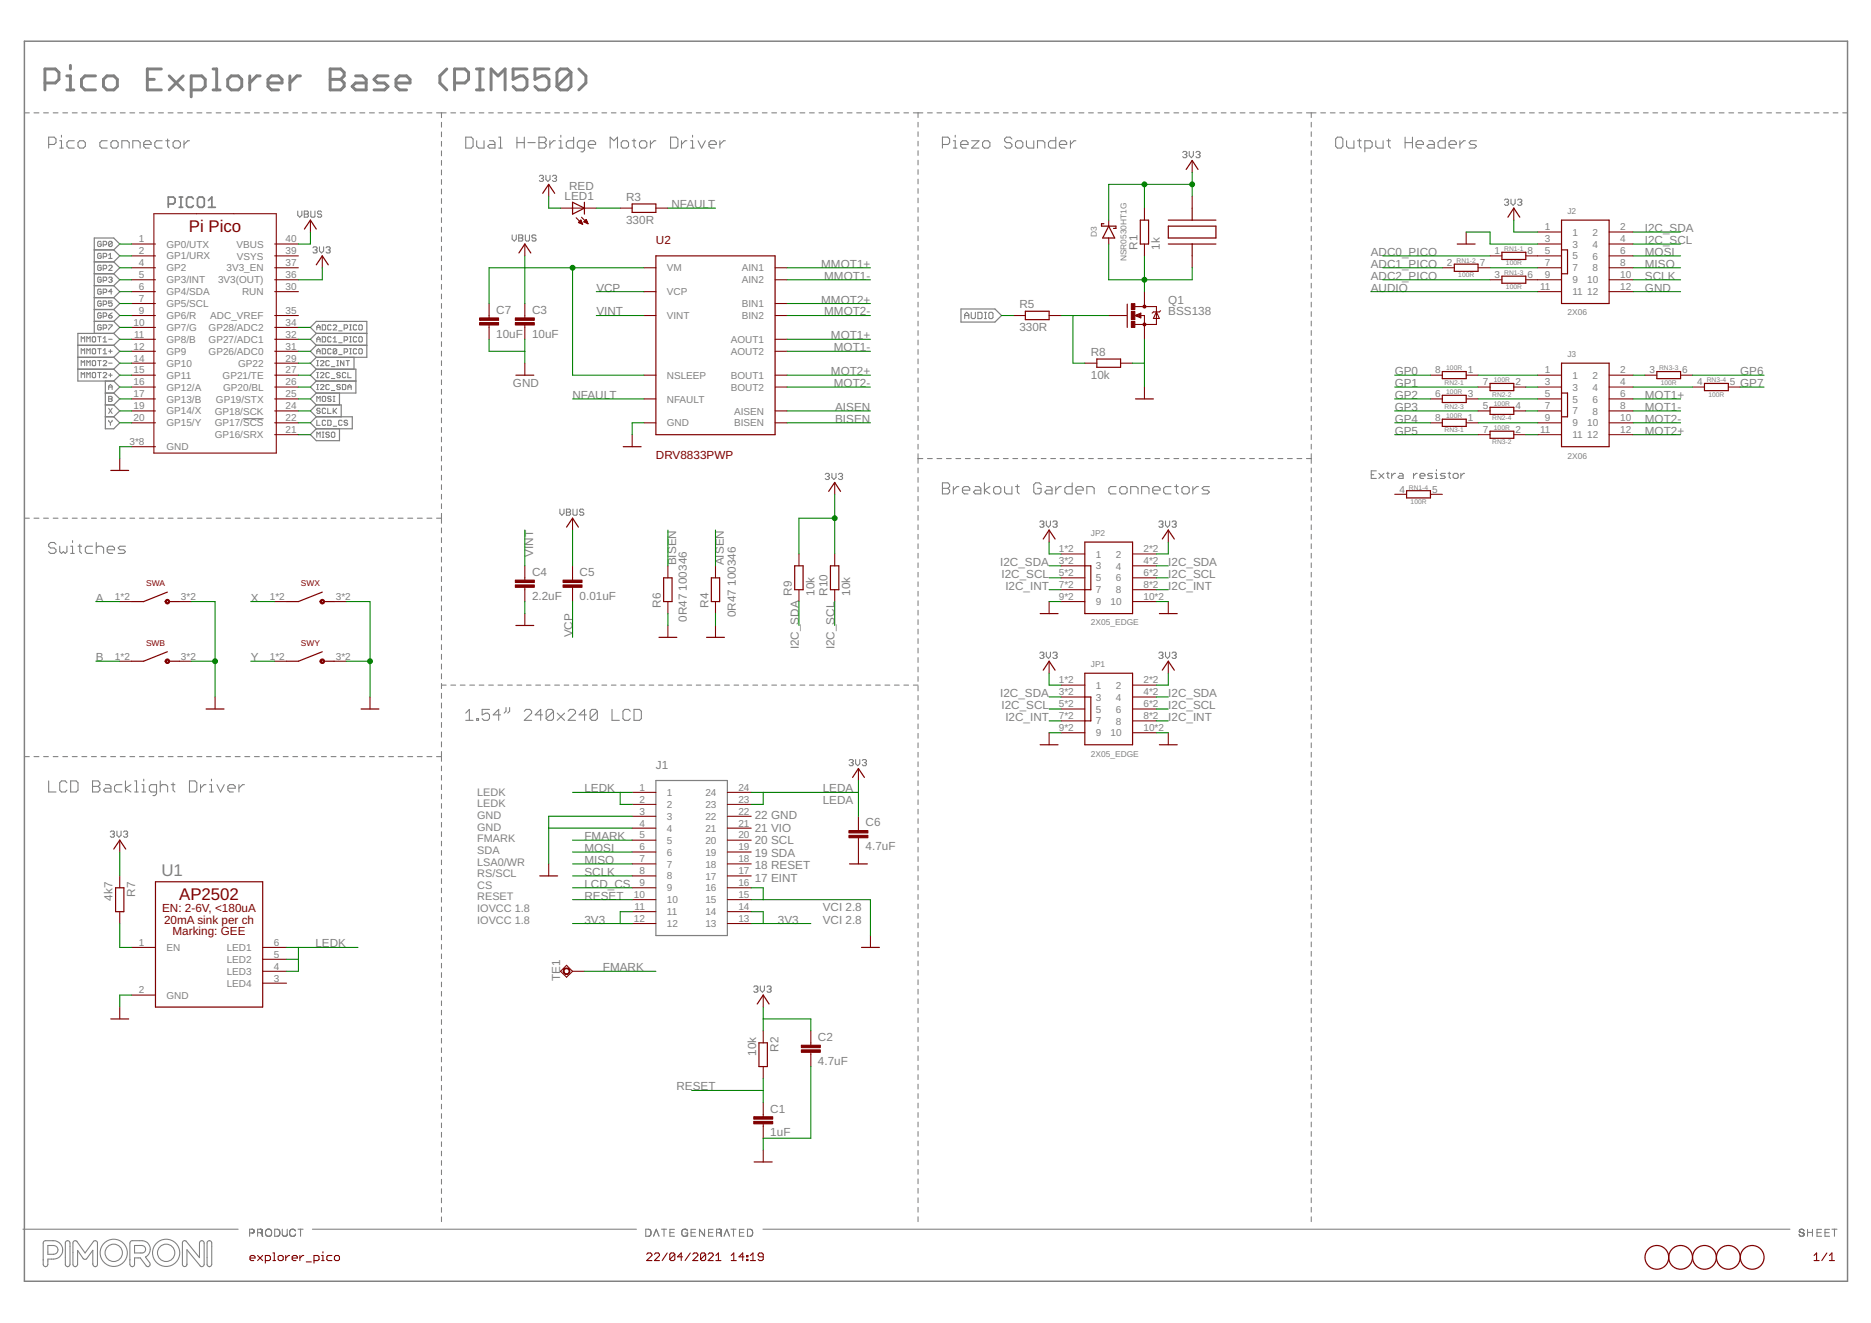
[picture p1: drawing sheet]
<svg xmlns="http://www.w3.org/2000/svg" width="297mm" height="210mm" viewBox="0 0 297 210" stroke-linecap="round" stroke-linejoin="round" font-family="sans-serif">
<defs><g id="words">
<g font-size="2.7" fill="#800000">
<text x="30" y="36.8">Pi Pico</text>
<text x="28.5" y="142.7">AP2502</text>
</g>
<text font-size="2.7" fill="#808080" x="25.6" y="139">U1</text>
<g font-size="1.9" fill="#808080">
<text x="89.6" y="31.7">LED1</text>
<text x="90.4" y="30.1">RED</text>
<text x="99.4" y="35.5">330R</text>
<text x="99.4" y="31.9">R3</text>
<text x="106.6" y="33">NFAULT</text>
<text x="180.6" y="39.7" transform="rotate(-90 180.6 39.7)">R1</text>
<text x="184.2" y="39.7" transform="rotate(-90 184.2 39.7)">1k</text>
<text x="217.6" y="40.6">ADC0_PICO</text>
<text x="261.1" y="40.6">MOSI</text>
<text x="261.1" y="36.8">I2C_SDA</text>
<text x="261.1" y="38.7">I2C_SCL</text>
<text x="94.7" y="46.3">VCP</text>
<text x="130.4" y="42.5">MMOT1+</text>
<text x="130.8" y="44.4">MMOT1-</text>
<text x="217.6" y="44.4">ADC2_PICO</text>
<text x="217.6" y="42.5">ADC1_PICO</text>
<text x="217.6" y="46.3">AUDIO</text>
<text x="261.1" y="46.3">GND</text>
<text x="261.1" y="44.4">SCLK</text>
<text x="261.1" y="42.5">MISO</text>
<text x="78.8" y="53.6">10uF</text>
<text x="78.8" y="49.8">C7</text>
<text x="84.5" y="53.6">10uF</text>
<text x="84.5" y="49.8">C3</text>
<text x="94.7" y="50.1">VINT</text>
<text x="130.4" y="48.2">MMOT2+</text>
<text x="130.8" y="50.1">MMOT2-</text>
<text x="131.9" y="53.8">MOT1+</text>
<text x="161.8" y="52.5">330R</text>
<text x="161.8" y="48.9">R5</text>
<text x="185.5" y="50.1">BSS138</text>
<text x="185.5" y="48.2">Q1</text>
<text x="131.9" y="59.5">MOT2+</text>
<text x="132.4" y="55.7">MOT1-</text>
<text x="173.2" y="56.5">R8</text>
<text x="221.4" y="59.5">GP0</text>
<text x="276.3" y="59.5">GP6</text>
<text x="81.4" y="61.4">GND</text>
<text x="90.9" y="63.3">NFAULT</text>
<text x="132.4" y="61.4">MOT2-</text>
<text x="132.6" y="65.2">AISEN</text>
<text x="173.2" y="60.1">10k</text>
<text x="221.4" y="61.4">GP1</text>
<text x="221.4" y="63.3">GP2</text>
<text x="221.4" y="65.2">GP3</text>
<text x="261.1" y="63.3">MOT1+</text>
<text x="261.1" y="65.2">MOT1-</text>
<text x="276.3" y="61.4">GP7</text>
<text x="132.6" y="67.1">BISEN</text>
<text x="221.4" y="67.1">GP4</text>
<text x="221.4" y="69">GP5</text>
<text x="261.1" y="69">MOT2+</text>
<text x="261.1" y="67.1">MOT2-</text>
<text x="84.7" y="88.3" transform="rotate(-90 84.7 88.3)">VINT</text>
<text x="107.4" y="89.7" transform="rotate(-90 107.4 89.7)">BISEN</text>
<text x="114.9" y="89.7" transform="rotate(-90 114.9 89.7)">AISEN</text>
<text x="158.8" y="89.8">I2C_SDA</text>
<text x="185.5" y="89.8">I2C_SDA</text>
<text x="15.2" y="95.5">A</text>
<text x="39.8" y="95.5">X</text>
<text x="84.5" y="95.2">2.2uF</text>
<text x="84.5" y="91.4">C4</text>
<text x="92" y="95.2">0.01uF</text>
<text x="92" y="91.4">C5</text>
<text x="125.7" y="94.5" transform="rotate(-90 125.7 94.5)">R9</text>
<text x="129.3" y="94.5" transform="rotate(-90 129.3 94.5)">10k</text>
<text x="131.4" y="94.5" transform="rotate(-90 131.4 94.5)">R10</text>
<text x="135" y="94.5" transform="rotate(-90 135 94.5)">10k</text>
<text x="159" y="91.7">I2C_SCL</text>
<text x="159.6" y="93.6">I2C_INT</text>
<text x="185.5" y="91.7">I2C_SCL</text>
<text x="185.5" y="93.6">I2C_INT</text>
<text x="90.9" y="101.1" transform="rotate(-90 90.9 101.1)">VCP</text>
<text x="104.9" y="96.4" transform="rotate(-90 104.9 96.4)">R6</text>
<text x="109.1" y="98.7" transform="rotate(-90 109.1 98.7)">0R47 100346</text>
<text x="112.5" y="96.4" transform="rotate(-90 112.5 96.4)">R4</text>
<text x="116.8" y="97.9" transform="rotate(-90 116.8 97.9)">0R47 100346</text>
<text x="15.2" y="104.9">B</text>
<text x="39.8" y="104.9">Y</text>
<text x="126.8" y="103" transform="rotate(-90 126.8 103)">I2C_SDA</text>
<text x="132.5" y="103" transform="rotate(-90 132.5 103)">I2C_SCL</text>
<text x="158.8" y="110.6">I2C_SDA</text>
<text x="159" y="112.5">I2C_SCL</text>
<text x="185.5" y="110.6">I2C_SDA</text>
<text x="185.5" y="112.5">I2C_SCL</text>
<text x="159.6" y="114.4">I2C_INT</text>
<text x="185.5" y="114.4">I2C_INT</text>
<text x="92.8" y="125.7">LEDK</text>
<text x="104.1" y="121.9">J1</text>
<text x="130.6" y="125.6">LEDA</text>
<text x="119.8" y="130">22 GND</text>
<text x="119.8" y="131.9">21 VIO</text>
<text x="130.6" y="127.6">LEDA</text>
<text x="137.4" y="131.1">C6</text>
<text x="92.8" y="135.2">MOSI</text>
<text x="92.8" y="133.3">FMARK</text>
<text x="92.8" y="137.1">MISO</text>
<text x="119.8" y="133.9">20 SCL</text>
<text x="119.8" y="135.9">19 SDA</text>
<text x="119.8" y="137.9">18 RESET</text>
<text x="137.4" y="134.9">4.7uF</text>
<text x="17.9" y="142.9" transform="rotate(-90 17.9 142.9)">4k7</text>
<text x="21.5" y="142.3" transform="rotate(-90 21.5 142.3)">R7</text>
<text x="92.8" y="140.9">LCD_CS</text>
<text x="92.8" y="142.7">RESET</text>
<text x="92.8" y="139">SCLK</text>
<text x="119.8" y="139.9">17 EINT</text>
<text x="92.8" y="146.5">3V3</text>
<text x="123.5" y="146.5">3V3</text>
<text x="130.6" y="144.5">VCI 2.8</text>
<text x="130.6" y="146.5">VCI 2.8</text>
<text x="50.1" y="150.3">LEDK</text>
<text x="88.9" y="155.6" transform="rotate(-90 88.9 155.6)">TE1</text>
<text x="95.7" y="154.1">FMARK</text>
<text x="120" y="167.5" transform="rotate(-90 120 167.5)">10k</text>
<text x="123.6" y="166.9" transform="rotate(-90 123.6 166.9)">R2</text>
<text x="129.9" y="165.2">C2</text>
<text x="107.4" y="173">RESET</text>
<text x="129.9" y="168.9">4.7uF</text>
<text x="122.3" y="176.5">C1</text>
<text x="122.3" y="180.3">1uF</text>
</g>
<g font-size="1.9" fill="#800000">
<text x="104.1" y="38.7">U2</text>
<text x="104.1" y="72.8">DRV8833PWP</text>
<text x="25.7" y="144.6">EN: 2-6V, &lt;180uA</text>
<text x="26.1" y="146.5">20mA sink per ch</text>
<text x="27.4" y="148.4">Marking: GEE</text>
</g>
<g font-size="1.7" fill="#808080">
<text x="75.8" y="126.3">LEDK</text>
<text x="75.8" y="128.1">LEDK</text>
<text x="75.8" y="130">GND</text>
<text x="75.8" y="131.8">GND</text>
<text x="75.8" y="133.6">FMARK</text>
<text x="75.8" y="135.5">SDA</text>
<text x="75.8" y="137.3">LSA0/WR</text>
<text x="75.8" y="139.2">RS/SCL</text>
<text x="75.8" y="141">CS</text>
<text x="75.8" y="142.8">RESET</text>
<text x="75.8" y="144.7">IOVCC 1.8</text>
<text x="75.8" y="146.5">IOVCC 1.8</text>
</g>
<g font-size="1.6" fill="#808080">
<text x="22.1" y="38.4">1</text>
<text x="22.1" y="40.3">2</text>
<text x="26.4" y="39.3">GP0/UTX</text>
<text x="26.4" y="41.2">GP1/URX</text>
<text x="37.5" y="39.3">VBUS</text>
<text x="37.6" y="41.2">VSYS</text>
<text x="45.3" y="40.3">39</text>
<text x="45.3" y="38.4">40</text>
<text x="237.3" y="40.3">1</text>
<text x="242.5" y="40.3">8</text>
<text x="245.3" y="36.5">1</text>
<text x="245.3" y="38.4">3</text>
<text x="245.3" y="40.3">5</text>
<text x="249.6" y="37.4">1</text>
<text x="249.6" y="39.3">3</text>
<text x="249.6" y="41.2">5</text>
<text x="252.8" y="37.4">2</text>
<text x="252.8" y="39.3">4</text>
<text x="252.8" y="41.2">6</text>
<text x="257.2" y="36.5">2</text>
<text x="257.2" y="38.4">4</text>
<text x="257.2" y="40.3">6</text>
<text x="22.1" y="42.2">4</text>
<text x="22.1" y="44.1">5</text>
<text x="22.1" y="46">6</text>
<text x="22.1" y="47.9">7</text>
<text x="26.4" y="43.1">GP2</text>
<text x="26.4" y="44.9">GP3/INT</text>
<text x="26.4" y="46.8">GP4/SDA</text>
<text x="34.6" y="45">3V3(OUT)</text>
<text x="36" y="43.1">3V3_EN</text>
<text x="38.4" y="46.8">RUN</text>
<text x="45.3" y="46">30</text>
<text x="45.3" y="44.1">36</text>
<text x="45.3" y="42.2">37</text>
<text x="105.9" y="46.8">VCP</text>
<text x="105.9" y="43.1">VM</text>
<text x="117.8" y="45">AIN2</text>
<text x="117.8" y="43.1">AIN1</text>
<text x="229.7" y="42.2">2</text>
<text x="234.9" y="42.2">7</text>
<text x="237.3" y="44.1">3</text>
<text x="242.5" y="44.1">6</text>
<text x="244.5" y="46">11</text>
<text x="245.3" y="42.2">7</text>
<text x="245.3" y="44.1">9</text>
<text x="249.6" y="43.1">7</text>
<text x="249.6" y="44.9">9</text>
<text x="249.6" y="46.8">11</text>
<text x="252" y="45">10</text>
<text x="252" y="46.8">12</text>
<text x="252.8" y="43.1">8</text>
<text x="257.2" y="42.2">8</text>
<text x="257.2" y="44.1">10</text>
<text x="257.2" y="46">12</text>
<text x="21.2" y="51.7">10</text>
<text x="21.3" y="53.6">11</text>
<text x="22.1" y="49.8">9</text>
<text x="26.4" y="48.7">GP5/SCL</text>
<text x="26.4" y="50.6">GP6/R</text>
<text x="26.4" y="52.5">GP7/G</text>
<text x="33.1" y="52.5">GP28/ADC2</text>
<text x="33.4" y="50.6">ADC_VREF</text>
<text x="45.3" y="53.6">32</text>
<text x="45.3" y="51.7">34</text>
<text x="45.3" y="49.8">35</text>
<text x="105.9" y="50.6">VINT</text>
<text x="117.8" y="48.7">BIN1</text>
<text x="117.8" y="50.6">BIN2</text>
<text x="21.2" y="55.5">12</text>
<text x="21.2" y="57.4">14</text>
<text x="21.2" y="59.2">15</text>
<text x="26.4" y="54.4">GP8/B</text>
<text x="26.4" y="56.3">GP9</text>
<text x="26.4" y="58.2">GP10</text>
<text x="33.1" y="56.3">GP26/ADC0</text>
<text x="33.1" y="54.4">GP27/ADC1</text>
<text x="37.8" y="58.2">GP22</text>
<text x="45.3" y="59.2">27</text>
<text x="45.3" y="57.4">29</text>
<text x="45.3" y="55.5">31</text>
<text x="116" y="54.4">AOUT1</text>
<text x="116" y="56.3">AOUT2</text>
<text x="227.8" y="59.2">8</text>
<text x="233" y="59.2">1</text>
<text x="245.3" y="59.2">1</text>
<text x="257.2" y="59.2">2</text>
<text x="261.9" y="59.2">3</text>
<text x="267.1" y="59.2">6</text>
<text x="21.2" y="61.1">16</text>
<text x="21.2" y="63">17</text>
<text x="21.2" y="64.9">19</text>
<text x="26.4" y="60.1">GP11</text>
<text x="26.4" y="62">GP12/A</text>
<text x="26.4" y="63.9">GP13/B</text>
<text x="26.4" y="65.8">GP14/X</text>
<text x="34.1" y="65.8">GP18/SCK</text>
<text x="34.3" y="63.9">GP19/STX</text>
<text x="35.3" y="60.1">GP21/TE</text>
<text x="35.4" y="62">GP20/BL</text>
<text x="45.3" y="64.9">24</text>
<text x="45.3" y="63">25</text>
<text x="45.3" y="61.1">26</text>
<text x="105.9" y="60.1">NSLEEP</text>
<text x="105.9" y="63.9">NFAULT</text>
<text x="116" y="62">BOUT2</text>
<text x="116" y="60.1">BOUT1</text>
<text x="116.5" y="65.8">AISEN</text>
<text x="227.8" y="63">6</text>
<text x="233" y="63">3</text>
<text x="235.4" y="61.1">7</text>
<text x="235.4" y="64.9">5</text>
<text x="240.6" y="61.1">2</text>
<text x="240.6" y="64.9">4</text>
<text x="245.3" y="61.1">3</text>
<text x="245.3" y="63">5</text>
<text x="245.3" y="64.9">7</text>
<text x="249.6" y="60.1">1</text>
<text x="249.6" y="62">3</text>
<text x="249.6" y="63.9">5</text>
<text x="249.6" y="65.8">7</text>
<text x="252.8" y="60.1">2</text>
<text x="252.8" y="62">4</text>
<text x="252.8" y="63.9">6</text>
<text x="252.8" y="65.8">8</text>
<text x="257.2" y="61.1">4</text>
<text x="257.2" y="63">6</text>
<text x="257.2" y="64.9">8</text>
<text x="269.5" y="61.1">4</text>
<text x="274.7" y="61.1">5</text>
<text x="20.6" y="70.6">3*8</text>
<text x="21.2" y="66.8">20</text>
<text x="26.4" y="67.6">GP15/Y</text>
<text x="26.4" y="71.4">GND</text>
<text x="34.1" y="69.5">GP16/SRX</text>
<text x="34.1" y="67.7">GP17/SCS</text>
<text x="45.3" y="68.7">21</text>
<text x="45.3" y="66.8">22</text>
<text x="105.9" y="67.6">GND</text>
<text x="116.5" y="67.7">BISEN</text>
<text x="227.8" y="66.8">8</text>
<text x="233" y="66.8">1</text>
<text x="235.4" y="68.7">7</text>
<text x="240.6" y="68.7">2</text>
<text x="244.5" y="68.7">11</text>
<text x="245.3" y="66.8">9</text>
<text x="249.6" y="67.6">9</text>
<text x="249.6" y="69.5">11</text>
<text x="252" y="67.7">10</text>
<text x="252" y="69.5">12</text>
<text x="257.2" y="66.8">10</text>
<text x="257.2" y="68.7">12</text>
<text x="222.2" y="78.2">4</text>
<text x="227.4" y="78.2">5</text>
<text x="168.1" y="87.6">1*2</text>
<text x="168.1" y="89.5">3*2</text>
<text x="174" y="88.5">1</text>
<text x="177.2" y="88.5">2</text>
<text x="181.5" y="87.6">2*2</text>
<text x="181.5" y="89.5">4*2</text>
<text x="18.2" y="95.2">1*2</text>
<text x="28.7" y="95.2">3*2</text>
<text x="42.8" y="95.2">1*2</text>
<text x="53.3" y="95.2">3*2</text>
<text x="168.1" y="91.4">5*2</text>
<text x="168.1" y="93.3">7*2</text>
<text x="168.1" y="95.2">9*2</text>
<text x="174" y="90.3">3</text>
<text x="174" y="92.2">5</text>
<text x="174" y="94.1">7</text>
<text x="177.2" y="90.4">4</text>
<text x="177.2" y="92.2">6</text>
<text x="177.2" y="94.1">8</text>
<text x="181.5" y="91.4">6*2</text>
<text x="181.5" y="93.3">8*2</text>
<text x="181.5" y="95.2">10*2</text>
<text x="174" y="96">9</text>
<text x="176.3" y="96">10</text>
<text x="18.2" y="104.6">1*2</text>
<text x="28.7" y="104.6">3*2</text>
<text x="42.8" y="104.6">1*2</text>
<text x="53.3" y="104.6">3*2</text>
<text x="168.1" y="108.4">1*2</text>
<text x="168.1" y="110.3">3*2</text>
<text x="168.1" y="112.2">5*2</text>
<text x="174" y="109.3">1</text>
<text x="174" y="111.2">3</text>
<text x="174" y="113">5</text>
<text x="177.2" y="109.3">2</text>
<text x="177.2" y="111.2">4</text>
<text x="177.2" y="113.1">6</text>
<text x="181.5" y="108.4">2*2</text>
<text x="181.5" y="110.3">4*2</text>
<text x="181.5" y="112.2">6*2</text>
<text x="168.1" y="114.1">7*2</text>
<text x="168.1" y="116">9*2</text>
<text x="174" y="114.9">7</text>
<text x="174" y="116.8">9</text>
<text x="176.3" y="116.8">10</text>
<text x="177.2" y="114.9">8</text>
<text x="181.5" y="114.1">8*2</text>
<text x="181.5" y="116">10*2</text>
<text x="101.5" y="125.5">1</text>
<text x="117.2" y="125.5">24</text>
<text x="101.5" y="127.3">2</text>
<text x="101.5" y="129.2">3</text>
<text x="101.5" y="131.1">4</text>
<text x="105.9" y="126.3">1</text>
<text x="105.9" y="128.2">2</text>
<text x="105.9" y="130.1">3</text>
<text x="105.9" y="132">4</text>
<text x="112" y="132">21</text>
<text x="112" y="130.1">22</text>
<text x="112" y="128.2">23</text>
<text x="112" y="126.3">24</text>
<text x="117.2" y="131.1">21</text>
<text x="117.2" y="129.2">22</text>
<text x="117.2" y="127.3">23</text>
<text x="101.5" y="133">5</text>
<text x="101.5" y="134.9">6</text>
<text x="101.5" y="136.8">7</text>
<text x="105.9" y="133.9">5</text>
<text x="105.9" y="135.7">6</text>
<text x="105.9" y="137.6">7</text>
<text x="112" y="137.6">18</text>
<text x="112" y="135.8">19</text>
<text x="112" y="133.9">20</text>
<text x="117.2" y="136.8">18</text>
<text x="117.2" y="134.9">19</text>
<text x="117.2" y="133">20</text>
<text x="100.6" y="142.5">10</text>
<text x="101.5" y="138.7">8</text>
<text x="101.5" y="140.6">9</text>
<text x="105.9" y="139.5">8</text>
<text x="105.9" y="141.4">9</text>
<text x="105.9" y="143.3">10</text>
<text x="112" y="143.3">15</text>
<text x="112" y="141.4">16</text>
<text x="112" y="139.5">17</text>
<text x="117.2" y="142.5">15</text>
<text x="117.2" y="140.6">16</text>
<text x="117.2" y="138.7">17</text>
<text x="100.6" y="146.3">12</text>
<text x="100.7" y="144.4">11</text>
<text x="105.9" y="145.2">11</text>
<text x="105.9" y="147.1">12</text>
<text x="112" y="147.1">13</text>
<text x="112" y="145.2">14</text>
<text x="117.2" y="146.3">13</text>
<text x="117.2" y="144.4">14</text>
<text x="22.1" y="150">1</text>
<text x="26.4" y="150.9">EN</text>
<text x="36" y="150.9">LED1</text>
<text x="36" y="152.8">LED2</text>
<text x="36" y="154.7">LED3</text>
<text x="43.4" y="150">6</text>
<text x="43.4" y="151.9">5</text>
<text x="43.4" y="153.8">4</text>
<text x="43.4" y="155.7">3</text>
<text x="22.1" y="157.6">2</text>
<text x="26.4" y="158.4">GND</text>
<text x="36" y="156.6">LED4</text>
</g>
<g font-size="1.3" fill="#808080">
<text x="248.8" y="34">J2</text>
<text x="174.1" y="37.7" transform="rotate(-90 174.1 37.7)">D3</text>
<text x="178.9" y="41.5" transform="rotate(-90 178.9 41.5)">NSR0530HT1G</text>
<text x="248.8" y="50.1">2X06</text>
<text x="248.8" y="56.7">J3</text>
<text x="248.8" y="72.8">2X06</text>
<text x="173.2" y="85.1">JP2</text>
<text x="173.2" y="99.2">2X05_EDGE</text>
<text x="173.2" y="105.9">JP1</text>
<text x="173.2" y="120">2X05_EDGE</text>
</g>
<g font-size="1.3" fill="#800000">
<text x="23.2" y="93">SWA</text>
<text x="47.8" y="93">SWX</text>
<text x="23.2" y="102.5">SWB</text>
<text x="47.8" y="102.5">SWY</text>
</g>
<g font-size="1.1" fill="#808080">
<text x="231.2" y="41.7">RN1-2</text>
<text x="238.8" y="39.8">RN1-1</text>
<text x="231.5" y="44">100R</text>
<text x="238.8" y="43.6">RN1-3</text>
<text x="239.1" y="42.1">100R</text>
<text x="239.1" y="45.9">100R</text>
<text x="229.6" y="58.8">100R</text>
<text x="263.4" y="58.8">RN3-3</text>
<text x="229.4" y="61">RN2-1</text>
<text x="229.4" y="64.8">RN2-3</text>
<text x="229.6" y="62.5">100R</text>
<text x="236.9" y="62.9">RN2-2</text>
<text x="237.2" y="60.6">100R</text>
<text x="237.2" y="64.4">100R</text>
<text x="263.7" y="61">100R</text>
<text x="271" y="60.6">RN3-4</text>
<text x="271.2" y="62.9">100R</text>
<text x="229.4" y="68.6">RN3-1</text>
<text x="229.6" y="66.3">100R</text>
<text x="236.9" y="66.7">RN2-4</text>
<text x="236.9" y="70.5">RN3-2</text>
<text x="237.2" y="68.2">100R</text>
<text x="223.7" y="77.7">RN1-4</text>
<text x="224" y="79.9">100R</text>
</g>
</g></defs>
<g fill="none" stroke="#808080" stroke-width=".17">
<path d="M3.9 17.9h.8M5.4 17.9h.8M6.9 17.9h.8M8.4 17.9h.8M10 17.9h.7M11.5 17.9h.8M13 17.9h.8M14.5 17.9h.8M16 17.9h.8M17.6 17.9h.8M19.1 17.9h.8M20.6 17.9h.8"/>
<path d="M22.1 17.9h.8M23.6 17.9h.8M25.2 17.9h.8M26.7 17.9h.8M28.2 17.9h.8M29.7 17.9h.8M31.3 17.9h.7M32.8 17.9h.8M34.3 17.9h.8M35.8 17.9h.8M37.3 17.9h.8M38.9 17.9h.7"/>
<path d="M40.4 17.9h.8M41.9 17.9h.8M43.4 17.9h.8M45 17.9h.7M46.5 17.9h.7M48 17.9h.8M49.5 17.9h.8M51 17.9h.8M52.6 17.9h.7M54.1 17.9h.8M55.6 17.9h.8M57.1 17.9h.8"/>
<path d="M58.7 17.9h.7M60.2 17.9h.7M61.7 17.9h.8M63.2 17.9h.8M64.7 17.9h.8M66.3 17.9h.7M67.8 17.9h.8M69.3 17.9h1.5M70.1 17.9v.8M70.1 19.4v.8M71.6 17.9h.7M73.1 17.9h.7"/>
<path d="M74.6 17.9h.7M76.1 17.9h.7M77.6 17.9h.7M79.1 17.9h.7M80.6 17.9h.7M82.1 17.9h.7M83.6 17.9h.7M85.1 17.9h.7M86.6 17.9h.7M88.1 17.9h.7M89.6 17.9h.7M91.1 17.9h.7"/>
<path d="M92.5 17.9h.8M94.1 17.9h.7M95.6 17.9h.7M97.1 17.9h.7M98.6 17.9h.7M100 17.9h.8M101.5 17.9h.8M103 17.9h.8M104.6 17.9h.7M106 17.9h.8M107.5 17.9h.8M109 17.9h.8"/>
<path d="M110.5 17.9h.8M112 17.9h.8M113.5 17.9h.8M115 17.9h.8M116.5 17.9h.8M118 17.9h.8M119.5 17.9h.8M121 17.9h.8M122.5 17.9h.8M124 17.9h.8M125.5 17.9h.8M127 17.9h.8"/>
<path d="M128.5 17.9h.8M130 17.9h.8M131.5 17.9h.8M133 17.9h.8M134.5 17.9h.8M136 17.9h.8M137.5 17.9h.8M139 17.9h.8M140.5 17.9h.8M142 17.9h.8M143.5 17.9h.7M145 17.9h1.5"/>
<path d="M145.7 17.9v.7M145.7 19.4v.7M147.2 17.9h.8M148.8 17.9h.7M150.3 17.9h.7M151.8 17.9h.7M153.3 17.9h.7M154.8 17.9h.7M156.3 17.9h.7M157.8 17.9h.8M159.3 17.9h.8M160.8 17.9h.8"/>
<path d="M162.3 17.9h.8M163.8 17.9h.8M165.3 17.9h.8M166.8 17.9h.8M168.3 17.9h.8M169.8 17.9h.8M171.3 17.9h.8M172.8 17.9h.8M174.3 17.9h.8M175.8 17.9h.8M177.3 17.9h.8M178.8 17.9h.8"/>
<path d="M180.3 17.9h.8M181.8 17.9h.8M183.4 17.9h.7M184.9 17.9h.7M186.4 17.9h.7M187.9 17.9h.7M189.4 17.9h.7M190.9 17.9h.7M192.4 17.9h.7M193.9 17.9h.7M195.4 17.9h.7M196.9 17.9h.8"/>
<path d="M198.4 17.9h.8M199.9 17.9h.8M201.4 17.9h.8M202.9 17.9h.8M204.4 17.9h.8M205.9 17.9h.8M207.4 17.9h1.5M208.2 17.9v.7M208.2 19.4v.7M209.7 17.9h.7M211.2 17.9h.8M212.7 17.9h.8"/>
<path d="M214.2 17.9h.8M215.7 17.9h.8M217.2 17.9h.8M218.7 17.9h.8M220.2 17.9h.8M221.7 17.9h.8M223.2 17.9h.8M224.7 17.9h.8M226.3 17.9h.7M227.8 17.9h.7M229.3 17.9h.7M230.8 17.9h.7"/>
<path d="M232.3 17.9h.7M233.8 17.9h.7M235.3 17.9h.8M236.8 17.9h.8M238.3 17.9h.8M239.8 17.9h.8M241.3 17.9h.8M242.8 17.9h.8M244.3 17.9h.8M245.8 17.9h.8M247.4 17.9h.7M248.9 17.9h.7"/>
<path d="M250.4 17.9h.7M251.9 17.9h.7M253.4 17.9h.7M254.9 17.9h.7M256.4 17.9h.8M257.9 17.9h.8M259.4 17.9h.8M260.9 17.9h.8M262.4 17.9h.8M263.9 17.9h.8M265.4 17.9h.8M266.9 17.9h.8"/>
<path d="M268.4 17.9h.8M269.9 17.9h.8M271.4 17.9h.8M272.9 17.9h.8M274.5 17.9h.7M276 17.9h.7M277.5 17.9h.7M279 17.9h.7M280.5 17.9h.7M282 17.9h.8M283.5 17.9h.8M285 17.9h.8"/>
<path d="M286.5 17.9h.8M288 17.9h.8M289.5 17.9h.8M291 17.9h.8M292.6 17.9h.7M7.7 22.9h.9l.3-.3v-.5l-.3-.3h-.9v1.7M9.5 22.3h.3v1.2M9.5 23.5h.6M9.8 21.5v.3M11.8 22.3h-.9l-.3 .3v.6l.3 .3h.9M12.7 22.3h.6l.2 .3v.6l-.2 .3h-.6l-.3-.3v-.6zM16.1 38.4l-.2-.1h-.3l-.1 .1v.6l.1 .1h.3l.2-.1v-.3h-.3"/>
<path d="M16.4 38.8h.4l.1-.1v-.3l-.1-.1h-.4v.8M17 22.3h-.8l-.3 .3v.6l.3 .3h.8M17.8 38.4v.6l-.1 .1h-.3l-.1-.1M17.8 38.4l-.1-.1h-.3l-.1 .1v.6M17.8 38.4l-.5 .6M17.9 22.3h.6l.3 .3v.6l-.3 .3h-.6l-.3-.3v-.6zM19.3 23.5v-1.2h.9l.3 .3v.9M21.1 23.5v-1.2h.9l.2 .3v.9M22.8 22.9h1.2v-.3l-.3-.3h-.6l-.3 .3v.6l.3 .3h.6M25.7 22.3h-.8l-.3 .3v.6l.3 .3h.8M26.3 22.3h.6M26.6 22.1v1.1l.3 .3"/>
<path d="M27.5 22.6l.3-.3h.5l.3 .3v.6l-.3 .3h-.5l-.3-.3zM29.2 22.3v1.2M30.1 22.3h-.3l-.6 .6M47.3 33.5v.6l.3 .4 .3-.4v-.6M48.3 33.5h.5l.2 .2-.2 .3 .2 .3-.2 .2h-.5zM48.3 34h.5M49.3 33.5v.8l.2 .2h.4l.1-.2v-.8M49.7 39.3l.1-.1h.4l.1 .1-.1 .3M50 39.6h.2M50.2 39.6l.1 .2v.2l-.1 .1h-.4l-.1-.1M50.7 39.2v.6l.3 .3 .4-.3v-.6M51.1 33.7l-.2-.2h-.3l-.2 .3 .2 .2h.3l.2 .3-.2 .2h-.3l-.2-.2"/>
<path d="M51.8 39.3l.1-.1h.4l.1 .1-.1 .3M52.1 39.6h.2M52.3 39.6l.1 .2-.1 .3h-.4l-.1-.1M70.1 20.9v.8M70.1 22.4v.8M70.1 23.9v.8M70.1 25.5v.7M70.1 27v.7M70.1 28.5v.8M70.1 30v.8M70.1 31.5v.8M70.1 33v.8"/>
<path d="M70.1 34.5v.8M70.1 36v.8M70.1 37.6v.7M70.1 39.1v.8M73.9 21.8h.9l.3 .3v1.1l-.3 .3h-.9zM75.7 22.3v.9l.3 .3h.8v-1.2M77.7 22.3h.6l.3 .3v.9h-.9l-.3-.3 .3-.3h.9M79.2 21.8h.3v1.7M79.2 23.5h.5M81.3 37.3v.6l.3 .3 .4-.3v-.6M82.1 22.6h1.1M82.1 21.8v1.7"/>
<path d="M82.3 37.3h.6l.1 .1-.1 .4 .1 .3-.1 .1h-.6zM82.3 37.8h.6M83.2 21.8v1.7M83.4 37.3v.8l.2 .1h.3l.2-.1v-.8M83.8 22.6h1.2M85.1 37.4l-.2-.1h-.3l-.2 .1 .2 .4h.3l.2 .1-.2 .3h-.3l-.2-.1M85.6 21.8h.8l.3 .3v.2l-.3 .3 .3 .3v.3l-.3 .3h-.8zM85.6 22.6h.8M85.6 28l.2-.2h.3l.2 .2-.2 .3M85.9 28.3h.2M86.1 28.3l.2 .2v.1l-.2 .2h-.3l-.2-.2M86.7 27.8v.7l.3 .3 .3-.3v-.7"/>
<path d="M87.3 22.3v1.2M87.7 28l.2-.2h.3l.2 .2-.2 .3M88 28.3h.2M88.2 22.3h-.3l-.6 .6M88.2 28.3l.2 .2v.1l-.2 .2h-.3l-.2-.2M88.7 22.3h.3v1.2M88.7 23.5h.6M89 21.5v.3M91.1 21.8v1.7h-.9l-.3-.3v-.6l.3-.3h.9M92.8 23.5h-.9l-.2-.3v-.6l.2-.3h.9v1.5l-.3 .3h-.3M93.4 22.9h1.2v-.3l-.3-.3h-.6l-.3 .3v.6l.3 .3h.6M96.9 23.5v-1.7l.6 .5 .5-.5v1.7"/>
<path d="M98.9 22.3h.6l.3 .3v.6l-.3 .3h-.6l-.3-.3v-.6zM100.4 22.3h.5M100.7 22.1v1.1l.2 .3M101.5 22.6l.3-.3h.6l.3 .3v.6l-.3 .3h-.6l-.3-.3zM103.3 22.3v1.2M104.1 22.3h-.2l-.6 .6M106.5 21.8h.8l.3 .3v1.1l-.3 .3h-.8zM108.2 22.3v1.2M109.1 22.3h-.3l-.6 .6M109.7 22.3h.3v1.2M109.7 23.5h.5M110 21.5v.3"/>
<path d="M110.8 22.3l.6 1.2 .6-1.2M112.6 22.9h1.1v-.3l-.3-.3h-.5l-.3 .3v.6l.3 .3h.5M114.3 22.3v1.2M115.2 22.3h-.3l-.6 .6M145.7 20.9v.8M145.7 22.4v.8M145.7 23.9v.8M145.7 25.4v.8M145.7 26.9v.8M145.7 28.4v.8M145.7 29.9v.8M145.7 31.4v.8"/>
<path d="M145.7 32.9v.8M145.7 34.4v.8M145.7 35.9v.8M145.7 37.4v.8M145.7 38.9v.8M149.6 22.9h.9l.3-.3v-.5l-.3-.3h-.9v1.7M151.4 22.3h.3v1.2M151.4 23.5h.5M151.7 21.5v.3M152.5 22.9h1.2v-.3l-.3-.3h-.6l-.3 .3v.6l.3 .3h.6M154.3 22.3h1.1l-1.1 1.2h1.1M156 22.6l.3-.3h.6l.3 .3v.6l-.3 .3h-.6l-.3-.3z"/>
<path d="M160.6 22.1l-.2-.3h-.6l-.3 .3v.2l.3 .3h.6l.2 .3v.3l-.2 .3h-.6l-.3-.3M161.2 22.6l.3-.3h.6l.3 .3v.6l-.3 .3h-.6l-.3-.3zM163 22.3v.9l.3 .3h.8v-1.2M164.7 23.5v-1.2h.9l.3 .3v.9M167.6 21.8v1.7h-.9l-.3-.3v-.6l.3-.3h.9M168.2 22.9h1.1v-.3l-.2-.3h-.6l-.3 .3v.6l.3 .3h.6M169.9 22.3v1.2M170.8 22.3h-.3l-.6 .6M187.8 24.2l.1-.2h.4l.1 .2v.2l-.1 .1M188.1 24.5h.2M188.3 24.5l.1 .2-.1 .3h-.4l-.1-.2M188.8 24v.7l.3 .3 .4-.3v-.7"/>
<path d="M189.9 24.2l.1-.2h.3l.2 .2v.2l-.2 .1M190.2 24.5h.1M190.3 24.5l.2 .2-.2 .3h-.3l-.1-.2M208.2 20.9v.8M208.2 22.4v.8M208.2 23.9v.8M208.2 25.4v.8M208.2 26.9v.8M208.2 28.4v.8M208.2 29.9v.8M208.2 31.4v.8M208.2 32.9v.8"/>
<path d="M208.2 34.4v.8M208.2 35.9v.8M208.2 37.4v.8M208.2 38.9v.8M212.3 21.8h.6l.3 .3v1.1l-.3 .3h-.6l-.3-.3v-1.1zM213.8 22.3v.9l.3 .3h.8v-1.2M215.5 22.3h.6M215.8 22.1v1.1l.3 .3M216.7 23.5h.9l.2-.3v-.6l-.2-.3h-.9v1.8M218.4 22.3v.9l.3 .3h.9v-1.2M220.2 22.3h.5M220.5 22.1v1.1l.2 .3"/>
<path d="M223.1 22.6h1.1M223.1 21.8v1.7M224.2 21.8v1.7M224.8 22.9h1.2v-.3l-.3-.3h-.6l-.3 .3v.6l.3 .3h.6M226.8 22.3h.6l.3 .3v.9h-.9l-.3-.3 .3-.3h.9M229.4 21.8v1.7h-.8l-.3-.3v-.6l.3-.3h.8M230 22.9h1.2v-.3l-.3-.3h-.6l-.3 .3v.6l.3 .3h.6M231.8 22.3v1.2M232.6 22.3h-.2l-.6 .6M234.4 22.3h-.9l-.3 .3 .3 .3h.6l.3 .3-.3 .3h-.9M238.8 31.8l.2-.2h.3l.2 .2-.2 .3M239.2 32.1h.1"/>
<path d="M239.3 32.1l.2 .2-.2 .3h-.3l-.2-.2M239.9 31.6v.7l.3 .3 .3-.3v-.7M240.9 31.8l.2-.2h.3l.2 .2-.2 .3M241.3 32.1h.1M241.4 32.1l.2 .2-.2 .3h-.3l-.2-.2M12.9 54.3v-.9l.3 .3 .2-.3v.9M12.9 56.1v-.8l.3 .3 .2-.3v.8M12.9 58v-.8l.3 .3 .2-.3v.8M12.9 59.9v-.8l.3 .3 .2-.3v.8M13.8 54.3v-.9l.2 .3 .3-.3v.9M13.8 56.1v-.8l.2 .3 .3-.3v.8M13.8 58v-.8l.2 .3 .3-.3v.8"/>
<path d="M13.8 59.9v-.8l.2 .3 .3-.3v.8M14.6 57.3l.2-.1h.3l.1 .1v.6l-.1 .1h-.3l-.2-.1zM14.6 55.5l.2-.2h.3l.1 .2v.5l-.1 .1h-.3l-.2-.1zM14.8 59.1h.3l.1 .1v.6l-.1 .1h-.3l-.2-.1v-.6zM14.8 53.4h.3l.1 .2v.5l-.1 .2h-.3l-.2-.2v-.5zM15.5 59.1h.6M15.5 57.2h.6M15.5 55.3h.6M15.5 53.4h.6M15.8 53.4v.9M15.8 55.3v.8M15.8 57.2v.8"/>
<path d="M15.8 59.1v.8M16.1 49.8l-.2-.2h-.3l-.1 .2v.5l.1 .2 .5-.2v-.2h-.3M16.1 40.3l-.2-.1h-.3l-.1 .1v.6l.1 .1 .5-.1v-.3h-.3M16.1 42.2l-.2-.1h-.3l-.1 .1v.6l.1 .1h.3l.2-.1v-.3h-.3M16.1 44.1l-.2-.1h-.3l-.1 .1v.5l.1 .2h.3l.2-.2v-.2h-.3M16.1 46l-.2-.1h-.3l-.1 .1v.5l.1 .2 .5-.2v-.2h-.3M16.1 47.9l-.2-.1h-.3l-.1 .1v.5l.1 .2h.3l.2-.2v-.2h-.3M16.1 51.7l-.2-.2h-.3l-.1 .2v.5l.1 .1 .5-.1v-.3h-.3M16.4 59.2l.1-.1h.3l.1 .1v.2l-.5 .5h.5M16.4 57.3l.1-.1 .4 .1v.2l-.5 .5h.5M16.4 56.1h.5M16.4 50.2h.4l.1-.1v-.3l-.1-.2h-.4v.9"/>
<path d="M16.4 40.7h.4l.1-.1v-.3l-.1-.1h-.4v.8M16.4 42.6h.4l.1-.1v-.3l-.1-.1h-.4v.8M16.4 44.5h.4l.1-.1v-.3l-.1-.1h-.4v.8M16.4 46.4h.4l.1-.1v-.3l-.1-.1h-.4v.8M16.4 48.3h.4l.1-.1v-.3l-.1-.1h-.4v.8M16.4 52.1h.4l.1-.2v-.2l-.1-.2h-.4v.8M16.4 54.3h.5M16.4 53.7l.3-.3v.9M16.4 55.6l.3-.3v.8M17.3 59.5h.5M17.3 55.7h.5M17.3 50.1h.4l.1 .2-.4 .2-.1-.2z"/>
<path d="M17.3 51.5h.5l-.5 .8M17.3 42.2l.1-.1 .4 .1v.2l-.5 .5h.5M17.3 44.1l.1-.1h.3l.1 .1-.1 .3M17.3 53.8h.5M17.3 40.5l.2-.3v.8M17.3 57.6h.5M17.3 41h.5M17.5 55.5v.5M17.5 59.2v.6M17.5 44.4h.2M17.7 44.4l.1 .1-.1 .3h-.3l-.1-.2M17.8 49.6l-.5 .5"/>
<path d="M17.8 47.8h-.5v.4l.2-.2 .3 .2v.2l-.1 .2h-.3l-.1-.2M17.8 46.3h-.5l.4-.4v.8M50.3 52.3v-.5l.3-.3 .2 .3v.5M50.3 54.3v-.6l.3-.3 .2 .3v.6M50.3 56.1v-.5l.3-.3 .2 .3v.5M50.3 59.9h.3M50.3 59.1h.3M50.3 58h.3M50.3 57.2h.3M50.3 55.7h.5M50.3 51.9h.5M50.3 53.8h.5"/>
<path d="M50.4 57.2v.8M50.4 59.1v.8M50.9 57.3l.1-.1 .4 .1v.2l-.5 .5h.5M50.9 59.2l.1-.1h.3l.1 .1v.2l-.5 .5h.5M51.2 51.5h.4l.1 .2v.5l-.1 .1h-.4zM51.2 53.4h.4l.1 .2v.5l-.1 .2h-.4zM51.2 55.3h.4l.1 .2v.5l-.1 .1h-.4zM52.3 57.3l-.2-.1-.4 .1v.6l.2 .1 .4-.1M52.3 59.2l-.2-.1h-.2l-.2 .1v.6l.2 .1h.2l.2-.1M52.6 51.7l-.2-.2h-.2l-.2 .2v.5l.2 .1h.2l.2-.1M52.6 53.6l-.2-.2h-.2l-.2 .2v.5l.2 .2h.2l.2-.2M52.6 55.5l-.2-.2h-.2l-.2 .2v.5l.2 .1h.2l.2-.1"/>
<path d="M52.6 58.2h.6M52.9 51.7l.1-.2 .5 .2v.1l-.6 .5h.6M52.9 54.3h.6M52.9 53.7l.3-.3v.9M53.5 55.5l-.2-.2h-.3l-.1 .2v.5M53.5 55.5v.5l-.2 .1h-.3l-.1-.1M53.5 55.5l-.6 .5M53.5 58h.2M53.5 57.2h.2M53.6 57.2v.8M53.8 56.3h.5M53.8 52.5h.5"/>
<path d="M53.8 54.4h.5M54 59.2l-.1-.1h-.3l-.1 .1 .1 .3h.3l.1 .2-.1 .2h-.3l-.1-.1M54.6 57.2v.8l-.5-.8v.8M54.6 55.9h.4l.2-.2v-.2l-.2-.2h-.4v.8M54.6 52.1h.4l.2-.2v-.2l-.2-.2h-.4v.8M54.6 54h.4l.2-.2v-.2l-.2-.2h-.4v.9M54.9 59.2l-.1-.1h-.3l-.1 .1v.6l.1 .1h.3l.1-.1M54.9 57.2h.6M55.2 57.2v.8M55.2 59.1v.8h.6M55.5 56.1h.3M55.5 55.3h.3"/>
<path d="M55.5 51.5h.3M55.5 52.3h.3M55.5 54.3h.3M55.5 53.4h.3M55.7 51.5v.8M55.7 53.4v.9M55.7 55.3v.8M56.6 55.5l-.1-.2h-.3l-.1 .2v.5l.1 .1h.3l.1-.1M56.6 51.7l-.1-.2h-.3l-.1 .2v.5l.1 .1h.3l.1-.1M56.6 53.6l-.1-.2h-.3l-.1 .2v.5l.1 .2h.3l.1-.2M57 55.5l.1-.2 .4 .2v.5l-.1 .1h-.3l-.1-.1zM57 51.7l.1-.2 .4 .2v.5l-.1 .1h-.3l-.1-.1z"/>
<path d="M57.1 53.4h.3l.1 .2v.5l-.1 .2h-.3l-.1-.2v-.5zM70.1 40.6v.8M70.1 42.1v.8M70.1 43.6v.8M70.1 45.1v.8M70.1 46.7v.7M70.1 48.2v.7M70.1 49.7v.7M70.1 51.2v.7M70.1 52.7v.8M70.1 54.2v.8M70.1 55.7v.8"/>
<path d="M70.1 57.2v.8M70.1 58.7v.8M145.7 40.4v.8M145.7 41.9v.8M145.7 43.4v.8M145.7 44.9v.8M145.7 46.4v.8M145.7 47.9v.8M145.7 49.4v.8M145.7 51v.7M145.7 52.5v.7M145.7 54v.7"/>
<path d="M145.7 55.5v.7M145.7 57v.7M145.7 58.5v.7M145.7 60v.7M153.2 50.1h.6M153.2 50.5v-.6l.3-.3 .3 .3v.6M154.2 49.6v.8l.2 .1h.3l.1-.1v-.8M155.3 49.6h.4l.2 .1v.7l-.2 .1h-.4zM156.3 50.5h.3M156.3 49.6h.3M156.5 49.6v.9M157 49.7l.2-.1h.3l.1 .1v.7l-.1 .1h-.3l-.2-.1z"/>
<path d="M208.2 40.4v.8M208.2 41.9v.8M208.2 43.4v.8M208.2 44.9v.8M208.2 46.4v.8M208.2 47.9v.8M208.2 49.4v.8M208.2 51v.7M208.2 52.5v.7M208.2 54v.7M208.2 55.5v.7M208.2 57v.7"/>
<path d="M208.2 58.5v.7M208.2 60v.7M17.3 62.9h.4l.1 .1-.1 .3 .1 .3-.1 .1h-.4zM17.3 63.3h.4M17.3 61.4h.5M17.3 61.8v-.5l.2-.3 .3 .3v.5M17.3 66.7l.2 .4M17.3 64.8l.5 .8M17.5 67.1v.4M17.8 66.7l-.3 .4M17.8 64.8l-.5 .8M38.6 66.4h3.3"/>
<path d="M50.3 63.7v-.8l.3 .3 .2-.3v.8M50.3 66.7v.8h.5M50.3 69.4v-.8l.3 .2 .2-.2v.8M50.3 61.8h.3M50.3 61h.3M50.4 61v.8M50.8 64.9l-.1-.1h-.3l-.1 .2 .1 .2h.3l.1 .3-.1 .1h-.3l-.1-.1M50.9 61.1l.1-.1 .4 .1v.2l-.5 .5h.5M51.2 63l.1-.1h.3l.1 .1v.6l-.1 .1h-.3l-.1-.1zM51.2 69.4h.2M51.2 68.6h.2M51.3 68.6v.8"/>
<path d="M51.7 64.9l-.1-.1h-.3l-.1 .1v.6l.1 .1h.3l.1-.1M51.7 66.8l-.1-.1h-.3l-.1 .1v.6l.1 .1h.3l.1-.1M52 66.7h.4l.2 .1v.6l-.2 .1h-.4zM52 64.8v.8h.6M52.3 61.1l-.2-.1-.4 .1v.6l.2 .1 .4-.1M52.3 68.7l-.2-.1h-.2l-.2 .1 .2 .3h.2l.2 .1-.2 .3h-.2l-.2-.2M52.6 63l-.2-.1h-.2l-.2 .1 .2 .3h.2l.2 .1-.2 .3h-.2l-.2-.1M52.6 62h.6M52.6 60.1h.6M52.6 68.7l.2-.1h.2l.2 .1v.5l-.2 .2h-.2l-.2-.2zM52.9 64.8v.8M52.9 62.9h.3"/>
<path d="M52.9 63.7h.3M52.9 67.6h.6M53 65.2l.5 .4M53 62.9v.8M53.5 64.8l-.6 .5M54 61.1l-.1-.1-.4 .1 .1 .3h.3l.1 .1-.1 .3-.4-.1M54.3 66.8l-.1-.1-.4 .1v.6l.1 .1 .4-.1M54.4 61h.4l.1 .1v.6l-.1 .1h-.4zM55.2 66.8l-.2-.1-.4 .1 .2 .3 .4 .1-.2 .3-.4-.1M55.2 61.4h.6M55.2 61.8v-.5l.3-.3 .3 .3v.5M70.1 60.3v.7"/>
<path d="M70.1 61.8v.8M70.1 63.3v.8M70.1 64.8v.8M70.1 66.3v.8M70.1 67.8v.8M70.1 69.3v.8M70.1 70.8v.8M70.1 72.4v.7M70.1 73.9v.7M70.1 75.4v.8M70.1 76.9v.8M70.1 78.4v.8"/>
<path d="M70.1 79.9v.8M131 75.3l.2-.2h.3l.2 .2-.2 .3M131.4 75.6h.1M131.5 75.6l.2 .2v.1l-.2 .2h-.3l-.2-.2M132.1 75.1v.7l.3 .3 .3-.3v-.7M133.1 75.3l.2-.2h.3l.2 .2-.2 .3M133.4 75.6h.2M133.6 75.6l.2 .2v.1l-.2 .2h-.3l-.2-.2M145.7 61.5v.7M145.7 63v.7M145.7 64.5v.7M145.7 66v.7"/>
<path d="M145.7 67.5v.7M145.7 69v.7M145.7 70.5v.8M145.7 72v1.5M145.7 74.3v.7M145.7 75.8v.7M145.7 77.3v.7M145.7 78.8v.7M145.7 72.8h.8M147.2 72.8h.8M148.8 72.8h.7M149.6 76.6h.9l.3 .3v.3l-.3 .3 .3 .3v.3l-.3 .3h-.9z"/>
<path d="M149.6 77.5h.9M150.3 72.8h.7M151.4 77.2v1.2M151.8 72.8h.7M152.2 77.2h-.3l-.5 .6M152.8 77.8h1.2v-.3l-.3-.3h-.6l-.3 .3v.6l.3 .3h.6M153.3 72.8h.7M154.8 72.8h.7M154.8 77.2h.6l.3 .3v.9h-.9l-.2-.3 .2-.3h.9M156.3 72.8h.7M156.3 76.6v1.8M157.2 77.2l-.9 .6 .9 .6"/>
<path d="M157.7 77.5l.3-.3h.6l.3 .3v.6l-.3 .3h-.6l-.3-.3zM157.8 72.8h.8M159.3 72.8h.8M159.5 77.2v.9l.3 .3h.8v-1.2M160.8 72.8h.8M161.2 77.2h.6M161.5 76.9v1.2l.3 .3M162.3 72.8h.8M163.8 72.8h.8M165.3 76.9l-.3-.3h-.6l-.3 .3v1.2l.3 .3h.6l.3-.3v-.6h-.6M165.3 72.8h.8M166.2 77.2h.5l.3 .3v.9h-.8l-.3-.3 .3-.3h.8"/>
<path d="M166.8 72.8h.8M167.6 77.2v1.2M168.3 72.8h.8M168.5 77.2h-.3l-.6 .6M169.8 72.8h.8M170.2 76.6v1.8h-.9l-.2-.3v-.6l.2-.3h.9M170.8 77.8h1.2v-.3l-.3-.3h-.6l-.3 .3v.6l.3 .3h.6M171.3 72.8h.8M172.5 78.4v-1.2h.9l.3 .3v.9M172.8 72.8h.8M174.3 72.8h.8M175.8 72.8h.8"/>
<path d="M177.2 77.2h-.9l-.3 .3v.6l.3 .3h.9M177.3 72.8h.8M177.8 77.5l.3-.3h.5l.3 .3v.6l-.3 .3h-.5l-.3-.3zM178.8 72.8h.8M179.5 78.4v-1.2h.9l.3 .3v.9M180.3 72.8h.8M181.2 78.4v-1.2h.9l.3 .3v.9M181.8 72.8h.8M183 77.8h1.2v-.3l-.3-.3h-.6l-.3 .3v.6l.3 .3h.6M183.4 72.8h.7M184.9 72.8h.7M185.9 77.2h-.9l-.3 .3v.6l.3 .3h.9"/>
<path d="M186.4 72.8h.7M186.5 77.2h.6M186.8 76.9v1.2l.3 .3M187.6 77.5l.3-.3h.6l.3 .3v.6l-.3 .3h-.6l-.3-.3zM187.9 72.8h.7M189.4 72.8h.7M189.4 77.2v1.2M190.3 77.2h-.3l-.6 .6M190.9 72.8h.7M192 77.2h-.9l-.3 .3 .3 .3h.6l.3 .3-.3 .3h-.9M192.4 72.8h.7M193.9 72.8h.7"/>
<path d="M195.4 72.8h.7M196.9 72.8h.8M198.4 72.8h.8M199.9 72.8h.8M201.4 72.8h.8M202.9 72.8h.8M204.4 72.8h.8M205.9 72.8h.8M207.4 72.8h.8M208.2 61.5v.7M208.2 63v.7M208.2 64.5v.7"/>
<path d="M208.2 66v.7M208.2 67.5v.7M208.2 69v.7M208.2 70.5v.8M208.2 72v1.5M208.2 74.3v.7M208.2 75.8v.7M208.2 77.3v.7M208.2 78.8v.7M217.7 75.3h.4M218.5 74.7h-.8v1.2h.8M218.9 75.1l.8 .8"/>
<path d="M219.7 75.1l-.8 .8M220.1 75.1h.4M220.3 74.9v.8l.2 .2M220.9 75.1v.8M221.6 75.1h-.3l-.4 .4M222.2 75.1h.4l.2 .2v.6h-.6l-.2-.2 .2-.2h.6M224.4 75.1v.8M225 75.1h-.2l-.4 .4M225.4 75.5h.8v-.2l-.2-.2h-.4l-.2 .2v.4l.2 .2h.4M227.4 75.1h-.6l-.2 .2 .2 .2h.4l.2 .2-.2 .2h-.6M227.9 75.9h.4M227.9 75.1h.2v.8"/>
<path d="M228.1 74.5v.2M229.5 75.1h-.6l-.2 .2 .2 .2h.4l.2 .2-.2 .2h-.6M229.9 75.1h.4M230.1 74.9v.8l.2 .2M230.7 75.3l.2-.2h.4l.2 .2v.4l-.2 .2h-.4l-.2-.2zM231.9 75.1v.8M232.5 75.1h-.2l-.4 .4M3.9 82.2h.8M5.4 82.2h.8M6.9 82.2h.8M8.4 82.2h.8M8.9 86.4l-.3-.3h-.6l-.3 .3v.3l.3 .2h.6l.3 .3v.3l-.3 .3h-.6l-.3-.3"/>
<path d="M9.5 86.7v.8l.3 .3 .3-.3 .3 .3 .2-.3v-.8M10 82.2h.7M11.2 87.8h.6M11.2 86.7h.3v1.1M11.5 82.2h.8M11.5 85.8v.3M12.4 86.7h.6M12.7 86.4v1.1l.3 .3M13 82.2h.8M14.5 82.2h.8M14.7 86.7h-.9l-.3 .2v.6l.3 .3h.9M15.3 86.9l.3-.2h.6l.2 .2v.9"/>
<path d="M15.3 86.1v1.7M16 82.2h.8M17 87.2h1.2v-.3l-.3-.2h-.6l-.3 .2v.6l.3 .3h.6M17.6 82.2h.8M19.1 82.2h.8M19.9 86.7h-.8l-.3 .2 .3 .3h.5l.3 .3-.3 .3h-.8M20.6 82.2h.8M22.1 82.2h.8M23.6 82.2h.8M25.2 82.2h.8M26.7 82.2h.8M28.2 82.2h.8"/>
<path d="M29.7 82.2h.8M31.3 82.2h.7M32.8 82.2h.8M34.3 82.2h.8M35.8 82.2h.8M37.3 82.2h.8M38.9 82.2h.7M40.4 82.2h.8M41.9 82.2h.8M43.4 82.2h.8M45 82.2h.7M46.5 82.2h.7"/>
<path d="M48 82.2h.8M49.5 82.2h.8M51 82.2h.8M52.6 82.2h.7M54.1 82.2h.8M55.6 82.2h.8M57.1 82.2h.8M58.7 82.2h.7M60.2 82.2h.7M61.7 82.2h.8M63.2 82.2h.8M64.7 82.2h.8"/>
<path d="M66.3 82.2h.7M67.8 82.2h.8M69.3 82.2h.8M70.1 81.5v1.5M70.1 83.8v.7M70.1 85.3v.8M70.1 86.9v.7M70.1 88.4v.8M70.1 89.9v.8M70.1 91.5v.8M70.1 93v.8M70.1 94.6v.8"/>
<path d="M70.1 96.1v.8M70.1 97.6v.9M70.1 99.2v.8M88.9 80.8v.6l.3 .4 .3-.4v-.6M89.9 80.8h.5l.2 .1-.2 .4 .2 .3-.2 .2h-.5zM89.9 81.3h.5M91 80.8v.8l.1 .2h.4l.1-.2v-.8M92.7 80.9l-.2-.1h-.3l-.2 .3 .2 .2h.3l.2 .3-.2 .2h-.3l-.2-.2M145.7 80.3v.7M145.7 81.8v.7M145.7 83.3v.7M145.7 84.8v.7"/>
<path d="M145.7 86.3v.7M145.7 87.8v.7M145.7 89.3v.7M145.7 90.8v.8M145.7 92.3v.8M145.7 93.8v.8M145.7 95.3v.8M145.7 96.8v.8M145.7 98.3v.8M145.7 99.8v.8M165.1 82.8l.1-.1h.4l.1 .1-.1 .4M165.4 83.2h.2"/>
<path d="M165.6 83.2l.1 .1-.1 .4h-.4l-.1-.2M166.1 82.7v.6l.3 .4 .4-.4v-.6M167.1 82.8l.2-.1h.4l.1 .1-.1 .4M167.5 83.2h.2M167.7 83.2l.1 .1-.1 .4h-.4l-.2-.2M184 82.8l.1-.1h.4l.1 .1-.1 .4M184.3 83.2h.2M184.5 83.2l.1 .1-.1 .4h-.4l-.1-.2M185 82.7v.6l.4 .4 .3-.4v-.6M186.1 82.8l.1-.1h.4l.1 .1-.1 .4M186.4 83.2h.2M186.6 83.2l.1 .1-.1 .4h-.4l-.1-.2"/>
<path d="M208.2 80.3v.7M208.2 81.8v.7M208.2 83.3v.7M208.2 84.8v.7M208.2 86.3v.7M208.2 87.8v.7M208.2 89.3v.7M208.2 90.8v.8M208.2 92.3v.8M208.2 93.8v.8M208.2 95.3v.8M208.2 96.8v.8"/>
<path d="M208.2 98.3v.8M208.2 99.8v.8M70.1 100.7v.8M70.1 102.3v.8M70.1 103.8v.8M70.1 105.4v.8M70.1 106.9v.8M70.1 108.4v.8M70.1 110v.8M70.1 111.5v.8M70.1 113.1v.8M70.1 114.6v.8"/>
<path d="M70.1 116.2v.8M70.1 117.7v.8M70.1 119.2v1.6M70.1 108.7h.7M71.6 108.7h.7M73.1 108.7h.7M73.9 113.1l.6-.5v1.7M73.9 114.3h1.2M74.6 108.7h.7M75.7 114h.3v.3h-.3zM76.1 108.7h.7M77.6 108.7h.7"/>
<path d="M77.7 112.6h-1.2v.8l.6-.3h.3l.3 .3v.6l-.3 .3h-.6l-.3-.3M79.1 108.7h.7M79.5 113.4h-1.2l.9-.8v1.7M80.3 112.3v.5l-.3 .3M80.6 108.7h.7M80.9 112.3v.5l-.3 .3M82.1 108.7h.7M83.2 112.8l.3-.2h.6l.3 .2v.3l-1.2 1.2h1.2M83.6 108.7h.7M85.1 108.7h.7M86.1 113.4h-1.1l.8-.8v1.7M86.6 108.7h.7"/>
<path d="M87.9 112.8l-.3-.2h-.6l-.3 .2v1.2M87.9 112.8v1.2l-.3 .3h-.6l-.3-.3M87.9 112.8l-1.2 1.2M88.1 108.7h.7M88.5 113.1l1.1 1.2M89.6 108.7h.7M89.6 113.1l-1.1 1.2M90.2 112.8l.3-.2h.6l.3 .2v.3l-1.2 1.2h1.2M91.1 108.7h.7M92.5 108.7h.8M93.1 113.4h-1.2l.9-.8v1.7M94.1 108.7h.7"/>
<path d="M94.8 112.8v1.2l-.2 .3h-.6l-.3-.3M94.8 112.8l-.2-.2h-.6l-.3 .2v1.2M94.8 112.8l-1.1 1.2M95.6 108.7h.7M97.1 108.7h.7M97.2 112.6v1.7h1.1M98.6 108.7h.7M100 108.7h.8M100.1 112.8l-.3-.2h-.6l-.3 .2v1.2l.3 .3h.6l.3-.3M100.7 112.6h.8l.3 .2v1.2l-.3 .3h-.8zM101.5 108.7h.8M103 108.7h.8"/>
<path d="M104.6 108.7h.7M106 108.7h.8M107.5 108.7h.8M109 108.7h.8M110.5 108.7h.8M112 108.7h.8M113.5 108.7h.8M115 108.7h.8M116.5 108.7h.8M118 108.7h.8M119.5 108.7h.8M121 108.7h.8"/>
<path d="M122.5 108.7h.8M124 108.7h.8M125.5 108.7h.8M127 108.7h.8M128.5 108.7h.8M130 108.7h.8M131.5 108.7h.8M133 108.7h.8M134.5 108.7h.8M136 108.7h.8M137.5 108.7h.8M139 108.7h.8"/>
<path d="M140.5 108.7h.8M142 108.7h.8M143.5 108.7h.7M145 108.7h.7M145.7 101.3v.8M145.7 102.8v.8M145.7 104.3v.8M145.7 105.8v.8M145.7 107.3v.8M145.7 108.8v.8M145.7 110.3v.8M145.7 111.9v.7"/>
<path d="M145.7 113.4v.7M145.7 114.9v.7M145.7 116.4v.7M145.7 117.9v.7M145.7 119.4v.7M165.1 103.6l.1-.1h.4l.1 .1-.1 .4M165.4 104h.2M165.6 104l.1 .1-.1 .4h-.4l-.1-.2M166.1 103.5v.6l.3 .4 .4-.4v-.6M167.1 103.6l.2-.1h.4l.1 .1-.1 .4M167.5 104h.2M167.7 104l.1 .1-.1 .4h-.4l-.2-.2"/>
<path d="M184 103.6l.1-.1h.4l.1 .1-.1 .4M184.3 104h.2M184.5 104l.1 .1-.1 .4h-.4l-.1-.2M185 103.5v.6l.4 .4 .3-.4v-.6M186.1 103.6l.1-.1h.4l.1 .1-.1 .4M186.4 104h.2M186.6 104l.1 .1-.1 .4h-.4l-.1-.2M208.2 101.3v.8M208.2 102.8v.8M208.2 104.3v.8M208.2 105.8v.8M208.2 107.3v.8"/>
<path d="M208.2 108.8v.8M208.2 110.3v.8M208.2 111.9v.7M208.2 113.4v.7M208.2 114.9v.7M208.2 116.4v.7M208.2 117.9v.7M208.2 119.4v.7M3.9 120h.8M5.4 120h.8M6.9 120h.8M7.7 123.9v1.8h1.2"/>
<path d="M8.4 120h.8M10 120h.7M10.6 124.2l-.2-.3h-.6l-.3 .3v1.2l.3 .3h.6l.2-.3M11.2 123.9h.9l.3 .3v1.2l-.3 .3h-.9zM11.5 120h.8M13 120h.8M14.5 120h.8M14.7 123.9h.9l.3 .3v.3l-.3 .3 .3 .3v.3l-.3 .3h-.9zM14.7 124.8h.9M16 120h.8M16.7 124.5h.6l.3 .3v.9h-.9l-.3-.3 .3-.3h.9M17.5 132l.2-.1h.3l.2 .1-.2 .3"/>
<path d="M17.6 120h.8M17.8 132.3h.2M18 132.3l.2 .2-.2 .3h-.3l-.2-.1M18.6 131.9v.6l.3 .3 .3-.3v-.6M19.1 120h.8M19.3 124.5h-.8l-.3 .3v.6l.3 .3h.8M19.6 132l.2-.1h.3l.2 .1-.2 .3M19.9 123.9v1.8M19.9 132.3h.2M20.1 132.3l.2 .2-.2 .3h-.3l-.2-.1M20.6 120h.8M20.8 124.5l-.9 .6 .9 .6"/>
<path d="M21.4 125.7h.6M21.4 123.9h.3v1.8M22.1 120h.8M22.5 124.5h.3v1.2M22.5 125.7h.6M22.8 123.6v.3M23.6 120h.8M24.9 125.7h-.9l-.3-.3v-.6l.3-.3h.9v1.4l-.3 .3h-.3M25.2 120h.8M25.4 124.8l.3-.3h.6l.3 .3v.9M25.4 123.9v1.8M26.7 120h.8"/>
<path d="M27.2 124.5h.6M27.5 124.2v1.2l.3 .3M28.2 120h.8M29.7 120h.8M30.1 123.9h.8l.3 .3v1.2l-.3 .3h-.8zM31.3 120h.7M31.8 124.5v1.2M32.7 124.5h-.3l-.6 .6M32.8 120h.8M33.3 125.7h.6M33.3 124.5h.3v1.2M33.6 123.6v.3"/>
<path d="M34.3 120h.8M34.4 124.5l.6 1.2 .6-1.2M35.8 120h.8M36.2 125.1h1.1v-.3l-.3-.3h-.5l-.3 .3v.6l.3 .3h.5M37.3 120h.8M37.9 124.5v1.2M38.8 124.5h-.3l-.6 .6M38.9 120h.7M40.4 120h.8M41.9 120h.8M43.4 120h.8M45 120h.7"/>
<path d="M46.5 120h.7M48 120h.8M49.5 120h.8M51 120h.8M52.6 120h.7M54.1 120h.8M55.6 120h.8M57.1 120h.8M58.7 120h.7M60.2 120h.7M61.7 120h.8M63.2 120h.8"/>
<path d="M64.7 120h.8M66.3 120h.7M67.8 120h.8M69.3 120h.8M70.1 121.5v.8M70.1 123v.8M70.1 124.5v.8M70.1 126v.8M70.1 127.5v.7M70.1 129v.7M70.1 130.5v.7M70.1 132v.7"/>
<path d="M70.1 133.5v.7M70.1 134.9v.8M70.1 136.5v.7M70.1 137.9v.8M70.1 139.4v.8M134.8 120.7l.2-.2h.3l.2 .2-.2 .3M135.1 121h.2M135.3 121l.2 .2-.2 .3h-.3l-.2-.2M135.8 120.5v.7l.4 .3 .3-.3v-.7M136.9 120.7l.1-.2h.4l.2 .2-.2 .3M137.2 121h.2M137.4 121l.2 .2-.2 .3h-.4l-.1-.2"/>
<path d="M145.7 120.9v.7M145.7 122.4v.7M145.7 123.9v.7M145.7 125.4v.7M145.7 126.9v.7M145.7 128.4v.7M145.7 129.9v.7M145.7 131.4v.8M145.7 132.9v.8M145.7 134.4v.8M145.7 135.9v.8M145.7 137.4v.8"/>
<path d="M145.7 138.9v.8M208.2 120.9v.7M208.2 122.4v.7M208.2 123.9v.7M208.2 125.4v.7M208.2 126.9v.7M208.2 128.4v.7M208.2 129.9v.7M208.2 131.4v.8M208.2 132.9v.8M208.2 134.4v.8M208.2 135.9v.8"/>
<path d="M208.2 137.4v.8M208.2 138.9v.8M70.1 140.9v.8M70.1 142.4v.7M70.1 143.9v.7M70.1 145.4v.7M70.1 146.9v.7M70.1 148.4v.7M70.1 149.8v.8M70.1 151.4v.7M70.1 152.8v.8M70.1 154.3v.8"/>
<path d="M70.1 155.8v.8M70.1 157.3v.7M70.1 158.8v.7M119.7 156.6l.1-.2h.4l.1 .2-.1 .3M120 156.9h.2M120.2 156.9l.1 .2-.1 .3h-.4l-.1-.1M120.7 156.4v.7l.3 .3 .4-.3v-.7M121.8 156.6l.1-.2h.3l.2 .2-.2 .3M122.1 156.9h.1M122.2 156.9l.2 .2-.2 .3h-.3l-.1-.1M145.7 140.4v.8M145.7 141.9v.8"/>
<path d="M145.7 143.4v.8M145.7 144.9v.8M145.7 146.4v.8M145.7 147.9v.8M145.7 149.4v.8M145.7 151v.7M145.7 152.5v.7M145.7 154v.7M145.7 155.5v.7M145.7 157v.7M145.7 158.5v.7M145.7 160v.7"/>
<path d="M208.2 140.4v.8M208.2 141.9v.8M208.2 143.4v.8M208.2 144.9v.8M208.2 146.4v.8M208.2 147.9v.8M208.2 149.4v.8M208.2 151v.7M208.2 152.5v.7M208.2 154v.7M208.2 155.5v.7M208.2 157v.7"/>
<path d="M208.2 158.5v.7M208.2 160v.7M70.1 160.3v.7M70.1 161.8v.7M70.1 163.3v.7M70.1 164.8v.7M70.1 166.3v.7M70.1 167.7v.8M70.1 169.2v.8M70.1 170.7v.8M70.1 172.2v.8M70.1 173.7v.7"/>
<path d="M70.1 175.2v.7M70.1 176.7v.7M70.1 178.2v.7M70.1 179.7v.7M145.7 161.5v.7M145.7 163v.7M145.7 164.5v.7M145.7 166v.7M145.7 167.5v.8M145.7 169v.8M145.7 170.5v.8M145.7 172v.8"/>
<path d="M145.7 173.5v.8M145.7 175v.8M145.7 176.5v.8M145.7 178v.8M145.7 179.5v.8M208.2 161.5v.7M208.2 163v.7M208.2 164.5v.7M208.2 166v.7M208.2 167.5v.8M208.2 169v.8M208.2 170.5v.8"/>
<path d="M208.2 172v.8M208.2 173.5v.8M208.2 175v.8M208.2 176.5v.8M208.2 178v.8M208.2 179.5v.8M3.6 195h34.2M7 197l.1-.1a4.2 4.2 0 0 1 2 .1 1.45 1.45 0 0 1 .8 1.6 1.45 1.45 0 0 1-1.4 1.2h-.9v.8a.37 .37 0 0 1-.4 .4 .37 .37 0 0 1-.3-.4v-3.4zM7.6 197.6h.9a.7 .7 0 0 1 .7 .7 .7 .7 0 0 1-.7 .7h-.9zM10.5 197l.4-.1 .2 .3v3.4a.37 .37 0 0 1-.4 .4 .37 .37 0 0 1-.3-.4v-3.4zM11.7 197l.2-.2 .3 .1 1.3 1.9 1.4-1.9 .2-.1 .3 .2 .1 .2v3.4a.37 .37 0 0 1-.4 .4 .37 .37 0 0 1-.4-.4v-2.2l-.9 1.3-.3 .1-.3-.1-.9-1.3v2.2a.37 .37 0 0 1-.4 .4 .37 .37 0 0 1-.3-.4v-3.4zM20.7 197l.3-.2h1.6a1.37 1.37 0 0 1 1.2 1.1 1.37 1.37 0 0 1-.7 1.5l.7 .9a.37 .37 0 0 1-.1 .5 .37 .37 0 0 1-.5 0l-.9-1.2h-.9v1a.37 .37 0 0 1-.4 .4 .37 .37 0 0 1-.4-.4v-3.4z"/>
<path d="M21.4 197.6h1.1a.59 .59 0 0 1 .6 .6 .59 .59 0 0 1-.6 .6h-1.1zM29.1 196.9l.2-.1 .3 .1 2.1 2.6v-2.3a.37 .37 0 0 1 .3-.4 .37 .37 0 0 1 .4 .4v3.4l-.1 .2-.3 .2-.2-.1-2.1-2.6v2.3a.36 .36 0 0 1-.4 .4 .36 .36 0 0 1-.3-.4v-3.4zM29.6 196.9v.1M33 197l.4-.1 .2 .3v3.4a.37 .37 0 0 1-.4 .4 .37 .37 0 0 1-.3-.4v-3.4zM40.3 195.2v.2M40.3 195.2l-.1-.1-.6-.1v1.1M40.3 195.4l-.2 .2h-.5M40.3 195.4h.1M40.9 195.6h.6l.2 .5M41.4 195.6h.1M41.5 195.1l-.6-.1v1.1M41.5 195.6h.1"/>
<path d="M41.5 195.1h.1M41.5 195.5h.1M41.5 195.1l.1 .1M41.6 195.1h.1M41.6 195.7h.1M41.6 195.1v.4M41.6 195.8h.1M41.6 195.9l.1 .1M41.6 195.4l-.2 .2M41.7 196.1h.1M42.3 195.2a.5 .5 0 0 1 .8 .1v.1a.53 .53 0 0 1-.5 .7 .53 .53 0 0 1-.4-.7zM43.6 195h.4a.6 .6 0 0 1 .4 .5 .6 .6 0 0 1-.3 .6h-.5z"/>
<path d="M44.4 195.8h.1M44.8 195v.8a.41 .41 0 0 0 .4 .4 .41 .41 0 0 0 .4-.3v-.9M44.9 195.9v.1M45 196.1h.1M45.4 196.1h.1M45.6 195.9v.1M46.7 196.1h.1M46.8 196.1h-.1M46.9 196h-.1M46.9 195.3l-.2-.2-.4-.1-.3 .3v.4a.48 .48 0 0 0 .4 .5 .48 .48 0 0 0 .5-.4M47.3 195h.8M47.7 195v1.1"/>
<path d="M49.6 195h51.4M70.1 181.2v.7M70.1 182.6v.8M70.1 184.1v.8M70.1 185.6v.8M70.1 187.1v.8M70.1 188.6v.8M70.1 190.1v.7M70.1 191.6v.7M70.1 193.1v.7M102.5 195h.5l.3 .2v.6l-.2 .3h-.6zM103.2 196v.1"/>
<path d="M103.7 196.1l.5-1.1 .4 1.1M105 195h.8M105.4 195v1.1M106.4 195.6h.6M107.1 195h-.7v1.1h.7M108.4 195.1v.1M108.8 195.6h.4v.5M108.9 196.1h.1M109.2 195.3l-.3-.3-.6 .2v.7a.48 .48 0 0 0 .8 .1l.1-.3M109.7 195.6h.7M110.4 195h-.7v1.1h.7M111.9 195v1.1l-.8-1.1v1.1"/>
<path d="M112.5 195.6h.6M113.2 195h-.7v1.1h.7M113.8 195.6h.6M114.3 195.6h.1M114.3 195l.1 .1M114.4 195h-.6v1.1M114.4 195l.1 .2v.2M114.4 195.6l.1 .1M114.4 195.6h.1M114.4 195.1h.1M114.5 195.7v.4M114.5 196v.1"/>
<path d="M114.5 195.9v.1M114.5 195.8h.1M114.5 195.4l-.2 .2M114.9 196.1l.5-1.1 .4 1.1M116 195h.9M116.4 195v1.1M117.4 195.6h.7M118.1 195h-.7v1.1h.7M118.7 195h.4a.62 .62 0 0 1 .2 1l-.2 .1h-.4zM119.5 195.3h.1M121.1 195h163.1M145.7 181v.8"/>
<path d="M145.7 182.5v.8M145.7 184v.8M145.7 185.5v.8M145.7 187v.8M145.7 188.5v.8M145.7 190v.8M145.7 191.6v.7M145.7 193.1v.7M208.2 181v.8M208.2 182.5v.8M208.2 184v.8M208.2 185.5v.8"/>
<path d="M208.2 187v.8M208.2 188.5v.8M208.2 190v.8M208.2 191.6v.7M208.2 193.1v.7M285.6 195.8l.2 .3 .2 .1 .4-.3M285.7 195.9h.1M285.7 196h.1M285.7 195.4h.1M285.7 195.2h.1M285.7 195.4v.1M285.7 195.5h.1"/>
<path d="M285.7 195.5l.5 .1 .2 .2M285.8 195.1h.1M285.8 195.1l-.1 .3M285.8 195.1h.5M285.8 195.5h.1M285.9 195h.1M286.1 195.6h.1M286.2 196.1h.1M286.2 195.6h.1M286.3 195.1h.1M286.3 195.1l.1 .1M286.3 195.7h.1"/>
<path d="M286.4 195.2v.1M286.4 195.2h.1M286.4 195.7v.3M287 195.5h.7M287 195v1.1M287.7 195v1.1M288.5 195.6h.6M289.2 195h-.7v1.1h.7M289.7 195.6h.7M290.5 195h-.8v1.1h.8M290.8 195h.8M291.2 195v1.1"/>
<circle cx="18.1" cy="198.8" r="2.16"/>
<circle cx="18.1" cy="198.8" r="1.38"/>
<circle cx="26.4" cy="198.8" r="2.16"/>
<circle cx="26.4" cy="198.8" r="1.38"/>
</g>
<path d="M26.7 32.4h.8l.3-.3v-.6l-.3-.2h-.8v1.6M28.5 31.3h.5M28.5 32.9h.5M28.7 31.3v1.6M30.7 31.5l-.3-.2h-.5l-.3 .2v1.1l.3 .3h.5l.3-.3M31.4 31.5l.2-.2h.6l.2 .2v1.1l-.2 .3h-.6l-.2-.3zM33.1 32.9h1.1M33.1 31.8l.5-.5v1.6" fill="none" stroke="#808080" stroke-width=".28"/>
<g fill="none" stroke="#808080" stroke-width=".19">
<path d="M15 39.6h3.1M18.1 39.6l.9-.9-.9-.9h-3.1v15.1M18.1 39.6l.9 1-.9 1M12.4 58.6h5.7M12.4 56.7h5.7M12.4 54.8h5.7M15 51h3.1M15 49.1h3.1M15 41.6h3.1M15 43.4h3.1M15 45.3h3.1M15 47.2h3.1"/>
<path d="M18.1 52.9h-5.7v7.6h5.7M18.1 49.1l.9 1-.9 .9M18.1 51l.9 .9-.9 1M18.1 52.9l.9 .9-.9 1M18.1 54.8l.9 .9-.9 1M18.1 56.7l.9 .9-.9 1M18.1 58.6l.9 .9-.9 1M18.1 41.6l.9 .9-.9 .9M18.1 43.4l.9 1-.9 .9M18.1 45.3l.9 1-.9 .9M18.1 47.2l.9 1-.9 .9M50.2 58.6h6.3v3.8h-6.3"/>
<path d="M50.2 58.6l-.9 .9 .9 1M50.2 56.7l-.9 .9 .9 1M50.2 52.9l-.9-1 .9-.9h8v5.7h-8M50.2 54.8l-.9 .9 .9 1M50.2 54.8h8M50.2 52.9h8M50.2 52.9l-.9 .9 .9 1M56.2 56.7v1.9M152.6 49h5.4l1 1.1-1 1h-5.4zM16.7 64.2h1.4M16.7 66.1h1.4M16.7 62.4h1.4"/>
<path d="M16.7 60.5v7.5h1.4l.9-.9-.9-1M18.1 60.5l.9 .9-.9 1M18.1 62.4l.9 .9-.9 .9M18.1 64.2l.9 1-.9 .9M50.2 64.2l-.9 1 .9 .9M50.2 64.2h4v1.9M50.2 66.1h5.7v1.9h-5.7M50.2 62.4l-.9 .9 .9 .9M50.2 68l-.9 1 .9 .9h3.7v-1.9M50.2 60.5l-.9 .9 .9 1M50.2 60.5h6.3M50.2 66.1l-.9 1 .9 .9"/>
<path d="M53.9 62.4v1.8M104.1 123.8h11.4v24.6h-11.4z"/>
</g>
<path d="M3.9 6.5h289.4v196.8h-289.4z" fill="none" stroke="#808080" stroke-width=".23"/>
<g fill="none" stroke="#800000" stroke-width=".19">
<path d="M48.3 36.3l1-1.4 .9 1.4M86.2 30.7l.9-1.4 1 1.4M90.9 32.1l1.9 .9-1.9 1zM92.8 32.1v1.9M100.4 32.4h3.7v1.3h-3.7zM175.3 35.5h-.4v.4h2.3v.3h-.4M176 35.9l1 1.9h-1.9zM181 34.9h1.3v3.8h-1.3zM185.5 34.9h7.5M185.5 38.7h7.5M185.5 35.9h7.5v1.9h-7.5zM188.3 26.9l1-1.4 .9 1.4"/>
<path d="M189.3 33v1.9M189.3 38.7v1.9M231.4 38.7h2.8M239.4 34.5l.9-1.5 1 1.5M247.9 34.9h7.6v13.3h-7.6zM247.9 39.6h1v3.8h-1M50.2 42l1-1.4 .9 1.4M81.9 59.5h2.8M82.4 40.1l.9-1.4 1 1.4M104.1 40.6h19v28.4h-19zM162.8 49.4h3.8v1.3h-3.8zM174.1 57h3.8v1.3h-3.8z"/>
<path d="M179 48.3v3.6M229 59h3.8v1.1h-3.8zM230.9 41.9h3.8v1.2h-3.8zM238.4 40h3.8v1.2h-3.8zM238.4 43.8h3.8v1.1h-3.8zM247.9 57.6h7.6v13.3h-7.6zM263 59h3.8v1.1h-3.8zM17.6 74.6h2.8M98.9 70.9h2.9M131.6 78l.9-1.5 .9 1.5M180.3 63.3h2.8M223.3 77.9h3.8v1.1h-3.8z"/>
<path d="M229 62.7h3.8v1.2h-3.8zM229 66.5h3.8v1.2h-3.8zM236.6 60.8h3.7v1.2h-3.7zM236.6 64.6h3.7v1.1h-3.7zM236.6 68.4h3.7v1.1h-3.7zM247.9 62.4h1v3.7h-1M270.6 60.8h3.8v1.2h-3.8zM26.6 93.9l-3.8 1.5h-1.9M26.9 95.4h1.6M51.2 93.9l-3.8 1.5h-1.9M51.5 95.4h1.5M81.9 99.2h2.8"/>
<path d="M89.9 83.6l1-1.4 .9 1.4M105.4 91.7h1.3v3.7h-1.3zM112.9 91.7h1.3v3.7h-1.3zM126.2 89.8h1.3v3.8h-1.3zM131.8 89.8h1.4v3.8h-1.4zM165.1 97.4h2.9M165.6 85.5l1-1.4 .9 1.4M172.2 86h7.6v11.4h-7.6zM172.2 89.8h1v3.8h-1M184.1 97.4h2.8M184.5 85.5l1-1.4 .9 1.4M26.6 103.4l-3.8 1.5h-1.9"/>
<path d="M26.9 104.9h1.6M32.7 112.5h2.9M51.2 103.4l-3.8 1.5h-1.9M51.5 104.9h1.5M57.3 112.5h2.9M104.6 101.1h2.9M112.2 101.1h2.8M165.1 118.2h2.9M165.6 106.3l1-1.4 .9 1.4M172.2 106.8h7.6v11.4h-7.6zM172.2 110.6h1v3.8h-1M184.1 118.2h2.8"/>
<path d="M184.5 106.3l1-1.4 .9 1.4M18.1 134.7l.9-1.4 1 1.4M24.7 139.9h17v19.9h-17zM85.7 139h2.8M134.9 137.1h2.8M135.4 123.3l.9-1.4 .9 1.4M18.4 140.9h1.3v3.7h-1.3zM120.2 159.3l1-1.4 .9 1.4M136.8 150.3h2.8M17.6 161.7h2.8M120.5 165.5h1.3v3.7h-1.3zM119.7 184.4h2.9"/>
<circle cx="263" cy="199.5" r="1.88"/>
<circle cx="266.8" cy="199.5" r="1.88"/>
<circle cx="270.6" cy="199.5" r="1.88"/>
<circle cx="274.4" cy="199.5" r="1.88"/>
<circle cx="278.2" cy="199.5" r="1.88"/>
</g>
<g fill="none" stroke="#800000" stroke-width=".17">
<path d="M20.9 38.7h3.8M24.4 33.9h19.5v38h-19.5zM43.6 38.7h3.8M49.3 34.9v1.9M83.3 38.7v1.9M87.1 29.3v1.8M89 33h5.7M91.5 34.5l1 1.1M91.9 35.3h.5M91.9 35.2h.4M92 35.4h.4M92 35.1h.3"/>
<path d="M92.1 35h.2M92.2 35.5h.2M92.2 34.9h.1M92.2 34.9l-.4 .4 .7 .3M92.2 34.9l.3 .7M92.3 34.5l1.1 1M92.4 35.5h.1M92.7 35.2h.5M92.7 35.2l.7 .3M92.7 35.2l.4-.4 .3 .7M92.8 35.1h.4M92.9 35.3h.4"/>
<path d="M92.9 35h.3M92.9 34.9h.2M93 34.9h.1M93.1 35.4h.2M93.2 35.5h.1M98.5 33h1.9M104.1 33h1.9M176 34.9v1M176 37.8v.9M181.7 33v1.9M181.7 38.7v1.9M189.3 25.5v1.8"/>
<path d="M189.3 31.1v1.9M232.8 36.8v1.9M240.3 33v1.9M244.1 38.7h3.8M244.1 36.8h3.8M255.5 38.7h3.8M255.5 36.8h3.8M20.9 40.6h3.8M20.9 42.5h3.8M20.9 44.4h3.8M20.9 46.3h3.8M20.9 48.2h3.8"/>
<path d="M20.9 50.1h3.8M20.9 51.9h3.8M20.9 53.8h3.8M20.9 55.7h3.8M20.9 57.6h3.8M20.9 59.5h3.8M43.6 40.6h3.8M43.6 42.5h3.8M43.6 44.4h3.8M43.6 46.3h3.8M43.6 50.1h3.8M43.6 51.9h3.8"/>
<path d="M43.6 53.8h3.8M43.6 55.7h3.8M43.6 57.6h3.8M43.6 59.5h3.8M51.2 40.6v1.9M77.6 48.2v2.2M77.6 51.6v2.2M83.3 48.2v2.2M83.3 51.6v2.2M83.3 57.6v1.9M102.2 42.5h1.9M102.2 46.3h1.9"/>
<path d="M102.2 50.1h1.9M102.2 59.5h1.9M123.1 42.5h1.8M123.1 44.4h1.8M123.1 48.2h1.8M123.1 50.1h1.8M123.1 53.8h1.8M123.1 55.7h1.8M123.1 59.5h1.8M160.9 50.1h1.9M166.6 50.1h1.9M172.2 57.6h1.9"/>
<path d="M176 50.1h2.9M177.9 57.6h1.9M180.2 50.1l.9-.4v.7zM180.2 48.6h3.4v2.9h-3.4M181 50.1h.7v3.7M181.7 46.3v2.3M183.6 49.5l.5 1h-1zM184.3 49.3l-.2 .2h-1l-.2 .2M189.3 40.6v1.9M227.1 59.5h1.9M229 42.5h1.9M232.8 59.5h1.9"/>
<path d="M234.7 42.5h1.9M236.6 40.6h1.8M236.6 44.4h1.8M242.2 40.6h5.7M242.2 44.4h5.7M244.1 42.5h3.8M244.1 46.3h3.8M244.1 59.5h3.8M255.5 40.6h3.8M255.5 42.5h3.8M255.5 44.4h3.8M255.5 46.3h3.8"/>
<path d="M255.5 59.5h3.8M261.1 59.5h1.9M266.8 59.5h1.9M19 72.8v1.8M20.9 61.4h3.8M20.9 63.3h3.8M20.9 65.2h3.8M20.9 67.1h3.8M20.9 70.9h3.8M43.6 61.4h3.8M43.6 63.3h3.8M43.6 65.2h3.8"/>
<path d="M43.6 67.1h3.8M43.6 69h3.8M100.4 69v1.9M102.2 63.3h1.9M102.2 67.1h1.9M123.1 61.4h1.8M123.1 65.2h1.8M123.1 67.1h1.8M132.5 76.5v1.9M181.7 61.4v1.9M221.4 78.4h1.9M227.1 63.3h1.9"/>
<path d="M227.1 67.1h1.9M227.1 78.4h1.9M232.8 63.3h1.9M232.8 67.1h1.9M234.7 61.4h1.9M234.7 65.2h1.9M234.7 69h1.9M240.3 61.4h1.9M240.3 65.2h1.9M240.3 69h1.9M244.1 61.4h3.8M244.1 63.3h3.8"/>
<path d="M244.1 65.2h3.8M244.1 67.1h3.8M244.1 69h3.8M255.5 61.4h3.8M255.5 63.3h3.8M255.5 65.2h3.8M255.5 67.1h3.8M255.5 69h3.8M268.7 61.4h1.9M274.4 61.4h1.9M19 95.4h1.9M28.5 95.4h1.9"/>
<path d="M43.6 95.4h1.9M53 95.4h2M83.3 89.8v2.3M83.3 93.2v2.2M83.3 97.4v1.8M90.9 82.2v1.9M90.9 89.8v2.3M90.9 93.2v2.2M106 89.8v1.9M106 95.4v2M106 99.2v1.9M113.6 89.8v1.9"/>
<path d="M113.6 95.4v2M113.6 99.2v1.9M126.8 87.9v1.9M126.8 93.6v1.8M132.5 87.9v1.9M132.5 93.6v1.8M166.6 84.1v1.9M166.6 95.4v2M168.5 95.4h3.7M168.5 87.9h3.7M168.5 89.8h3.7M168.5 91.7h3.7"/>
<path d="M168.5 93.6h3.7M179.8 95.4h3.8M179.8 87.9h3.8M179.8 89.8h3.8M179.8 91.7h3.8M179.8 93.6h3.8M185.5 84.1v1.9M185.5 95.4v2M19 104.9h1.9M28.5 104.9h1.9M34.1 110.6v1.9M43.6 104.9h1.9"/>
<path d="M53 104.9h2M58.7 110.6v1.9M166.6 104.9v1.9M166.6 116.3v1.9M168.5 108.7h3.7M168.5 110.6h3.7M168.5 112.5h3.7M168.5 114.4h3.7M168.5 116.3h3.7M179.8 108.7h3.8M179.8 110.6h3.8M179.8 112.5h3.8"/>
<path d="M179.8 114.4h3.8M179.8 116.3h3.8M185.5 104.9v1.9M185.5 116.3v1.9M19 133.3v1.9M19 139v1.9M87.1 137.1v1.9M100.4 125.7h3.7M100.4 127.6h3.7M100.4 129.5h3.7M100.4 131.4h3.7M100.4 133.3h3.7"/>
<path d="M100.4 135.2h3.7M100.4 137.1h3.7M100.4 139h3.7M115.5 125.7h3.8M115.5 127.6h3.8M115.5 129.5h3.8M115.5 131.4h3.8M115.5 133.3h3.8M115.5 135.2h3.8M115.5 137.1h3.8M115.5 139h3.8M136.3 121.9v1.9"/>
<path d="M136.3 129.5v2.3M136.3 132.9v4.2M19 144.6v1.9M19 159.8v1.9M20.9 150.3h3.8M20.9 157.9h3.8M41.7 150.3h3.8M41.7 152.2h3.8M41.7 154.1h3.8M41.7 156h3.8M89 154.1l.9-.9 1 .9-1 .9zM90.9 154.1h1.9"/>
<path d="M100.4 140.9h3.7M100.4 142.7h3.7M100.4 144.6h3.7M100.4 146.5h3.7M115.5 140.9h3.8M115.5 142.7h3.8M115.5 144.6h3.8M115.5 146.5h3.8M121.2 157.9v1.9M138.2 148.4v1.9M121.2 163.5v2M121.2 169.2v1.9"/>
<path d="M121.2 174.9v2.3M121.2 178.3v2.3M128.7 163.5v2.3M128.7 167v2.2M39.7 199.6h.8v-.2l-.2-.2h-.4l-.2 .2v.4l.2 .2h.4M40.9 199.2l.8 .8M41.7 199.2l-.8 .8M42.1 200h.6l.2-.2v-.4l-.2-.2h-.6v1.2M43.3 200h.5M43.3 198.8h.2v1.2M44.3 199.2h.5l.2 .2v.4l-.2 .2h-.5l-.1-.2v-.4zM45.4 199.2v.8"/>
<path d="M46 199.2h-.2l-.4 .4M46.4 199.6h.8v-.2l-.2-.2h-.4l-.2 .2v.4l.2 .2h.4M47.6 199.2v.8M48.2 199.2h-.2l-.4 .4M49.9 200h.5l.3-.2v-.4l-.3-.2h-.5v1.2M51.1 200h.4M51.1 199.2h.2v.8M51.3 198.6v.2M52.7 199.2h-.6l-.2 .2v.4l.2 .2h.6M53.1 199.4l.2-.2h.4l.2 .2v.4l-.2 .2h-.4l-.2-.2zM102.7 199l.2-.2h.4l.2 .2v.2l-.8 .8h.8M103.9 199l.2-.2h.4l.2 .2v.2l-.8 .8h.8"/>
<path d="M105.9 198.8l-.8 1.2M107.1 199v.8l-.2 .2h-.4l-.2-.2M107.1 199l-.2-.2h-.4l-.2 .2v.8M107.1 199l-.8 .8M108.4 199.4h-.8l.6-.6v1.2M109.6 198.8l-.8 1.2M110 199l.2-.2h.4l.2 .2v.2l-.8 .8h.8M112 199v.8l-.2 .2h-.4l-.2-.2M112 199l-.2-.2h-.4l-.2 .2v.8M112 199l-.8 .8M112.4 199l.2-.2h.4l.2 .2v.2l-.8 .8h.8M113.7 200h.8"/>
<path d="M113.7 199.2l.4-.4v1.2M116.1 200h.8M116.1 199.2l.4-.4v1.2M118.1 199.4h-.8l.6-.6v1.2M118.5 199.8h.2v.2h-.2zM118.5 199.2h.2v.2h-.2zM119.1 200h.8M119.1 199.2l.4-.4v1.2M121.2 182.5v1.9M121.2 199.4h-.6l-.2-.2v-.2l.2-.2h.4l.2 .2v.8l-.2 .2h-.4l-.2-.2M288 200h.8M288 199.2l.4-.4v1.2"/>
<path d="M290 198.8l-.8 1.2M290.4 200h.8M290.4 199.2l.4-.4v1.2M48.6 200.2h.8"/>
</g>
<g fill="#800000" stroke="#800000" stroke-width=".17">
<path d="M26.3 95.3a.36 .36 0 0 1 .6 0 .36 .36 0 0 1-.2 .5 .36 .36 0 0 1-.5-.4h.2a.17 .17 0 0 1 .2-.1 .17 .17 0 0 1 .1 .3 .17 .17 0 0 1-.3-.1l-.2-.1z" fill-rule="evenodd"/>
<path d="M26.4 104.6a.36 .36 0 0 1 .5 .2 .36 .36 0 0 1-.3 .5 .36 .36 0 0 1-.4-.4h.2a.17 .17 0 0 1 .2-.1 .17 .17 0 0 1 .1 .2 .17 .17 0 0 1-.3 0l-.2-.1z" fill-rule="evenodd"/>
<path d="M50.8 104.7a.36 .36 0 0 1 .6 0 .36 .36 0 0 1-.1 .5 .36 .36 0 0 1-.5-.3h.2a.17 .17 0 0 1 .2-.1 .17 .17 0 0 1 .1 .2 .17 .17 0 0 1-.3 0l-.2-.1z" fill-rule="evenodd"/>
<path d="M50.8 95.3a.36 .36 0 0 1 .6-.1 .36 .36 0 0 1-.1 .6 .36 .36 0 0 1-.5-.4h.2a.17 .17 0 0 1 .2-.1 .17 .17 0 0 1 .1 .3 .17 .17 0 0 1-.3-.1l-.2-.1z" fill-rule="evenodd"/>
<path d="M89.6 153.7a.54 .54 0 0 1 .8 .1 .54 .54 0 0 1-.3 .8 .54 .54 0 0 1-.7-.5h.1a.42 .42 0 0 1 .6-.4 .42 .42 0 0 1 .1 .7 .42 .42 0 0 1-.6-.1l-.1-.2h-.1z" fill-rule="evenodd"/>
<circle cx="181.7" cy="51.5" r=".24"/>
<circle cx="181.7" cy="48.6" r=".24"/>
</g>
<g fill="#800000" stroke="#800000" stroke-width=".17">
<path d="M81.8 92.8h3v.4h-3z"/>
<path d="M81.8 92h3v.4h-3z"/>
<path d="M89.4 92.8h3v.4h-3z"/>
<path d="M89.4 92h3v.4h-3z"/>
<path d="M81.8 51.2h3v.4h-3z"/>
<path d="M81.8 50.4h3v.4h-3z"/>
<path d="M119.7 177.9h3v.4h-3z"/>
<path d="M119.7 177.2h3v.4h-3z"/>
<path d="M127.2 166.6h3v.4h-3z"/>
<path d="M127.2 165.8h3v.4h-3z"/>
<path d="M134.8 132.5h3v.4h-3z"/>
<path d="M134.8 131.8h3v.4h-3z"/>
<path d="M179.6 51h.6v.9h-.6z"/>
<path d="M179.6 48.2h.6v.9h-.6z"/>
<path d="M179.6 49.4h.6v1.3h-.6z"/>
<path d="M76.1 51.2h3v.4h-3z"/>
<path d="M76.1 50.4h3v.4h-3z"/>
</g>
<path d="M181 49.9l-.6 .2 .6 .2v-.2h-.2" fill="none" stroke="#800000" stroke-width=".23"/>
<g fill="none" stroke="#008000" stroke-width=".17">
<path d="M19 38.7h1.9M49.3 36.8v1.9h-1.9M87.1 31.1v1.9h1.9M94.7 33h3.8M106 33h7.6M176 38.7v5.7h13.3v-1.9M181.7 29.3v3.7M189.3 29.3h-13.3v5.6M189.3 27.3v3.8M232.8 36.8h3.8v1.9h7.5M240.3 34.9v1.9h3.8M259.3 38.7h7.5"/>
<path d="M259.3 36.8h7.5M19 55.7h1.9M19 57.6h1.9M19 46.3h1.9M19 44.4h1.9M19 40.6h1.9M19 59.5h1.9M19 42.5h1.9M19 50.1h1.9M19 51.9h1.9M19 53.8h1.9M19 48.2h1.9"/>
<path d="M47.4 55.7h1.9M47.4 57.6h1.9M47.4 59.5h1.9M47.4 51.9h1.9M47.4 53.8h1.9M51.2 42.5v1.9h-3.8M77.6 53.8v1.9h5.7M83.3 40.6v7.6M83.3 53.8v3.8M90.9 42.5v17h11.3M94.7 46.3h7.5M94.7 50.1h7.5"/>
<path d="M102.2 42.5h-24.6v5.7M124.9 55.7h13.3M124.9 44.4h13.3M124.9 59.5h13.3M124.9 42.5h13.3M124.9 50.1h13.3M124.9 53.8h13.3M124.9 48.2h13.3M159 50.1h1.9M168.5 50.1h7.5M170.3 50.1v7.5h1.9M179.8 57.6h1.9"/>
<path d="M181.7 40.6v5.7M181.7 53.8v7.6M217.6 46.3h26.5M219.5 44.4h17.1M219.5 40.6h17.1M219.5 42.5h9.5M221.4 59.5h5.7M234.7 59.5h9.4M236.6 42.5h7.5M259.3 46.3h7.5M259.3 44.4h7.5M259.3 40.6h7.5"/>
<path d="M259.3 59.5h1.8M259.3 42.5h7.5M268.7 59.5h11.4M19 67.1h1.9M19 65.2h1.9M19 63.3h1.9M19 61.4h1.9M20.9 70.9h-1.9v1.9M47.4 67.1h1.9M47.4 65.2h1.9M47.4 63.3h1.9M47.4 61.4h1.9"/>
<path d="M47.4 69h1.9M90.9 63.3h11.3M102.2 67.1h-1.8v1.9M124.9 67.1h13.3M124.9 65.2h13.3M124.9 61.4h13.3M132.5 78.4v9.5M221.4 67.1h5.7M221.4 65.2h13.3M221.4 63.3h5.7M221.4 61.4h13.3M221.4 69h13.3"/>
<path d="M234.7 67.1h9.4M234.7 63.3h9.4M242.2 65.2h1.9M242.2 61.4h1.9M242.2 69h1.9M259.3 67.1h7.5M259.3 65.2h7.5M259.3 63.3h7.5M259.3 61.4h9.4M259.3 69h7.5M276.3 61.4h3.8M15.2 95.4h3.8"/>
<path d="M30.4 95.4h3.7v15.2M39.8 95.4h3.8M55 95.4h3.7v15.2M83.3 84.1v5.7M83.3 95.4v2M90.9 84.1v5.7M90.9 95.4v5.7M106 84.1v5.7M106 97.4v1.8M113.6 84.1v5.7M113.6 97.4v1.8M126.8 95.4v3.8"/>
<path d="M132.5 82.2h-5.7v5.7M132.5 95.4v3.8M166.6 95.4h1.9M166.6 89.8h1.9M166.6 91.7h1.9M166.6 93.6h1.9M166.6 86v1.9h1.9M183.6 95.4h1.9M183.6 89.8h1.9M183.6 91.7h1.9M183.6 93.6h1.9M185.5 86v1.9h-1.9"/>
<path d="M15.2 104.9h3.8M30.4 104.9h3.7M39.8 104.9h3.8M55 104.9h3.7M166.6 116.3h1.9M166.6 110.6h1.9M166.6 112.5h1.9M166.6 114.4h1.9M166.6 106.8v1.9h1.9M183.6 116.3h1.9M183.6 110.6h1.9M183.6 112.5h1.9"/>
<path d="M183.6 114.4h1.9M185.5 106.8v1.9h-1.9M19 135.2v3.8M87.1 131.4h13.3M90.9 139h9.5M90.9 135.2h9.5M90.9 137.1h9.5M90.9 125.7h9.5M90.9 133.3h9.5M98.5 125.7v1.9h1.9M100.4 129.5h-13.3v7.6M119.3 125.7h17"/>
<path d="M121.2 125.7v1.9h-1.9M136.3 123.8v5.7M19 146.5v3.8h1.9M20.9 157.9h-1.9v1.9M45.5 150.3h11.3M45.5 152.2h1.9M47.4 150.3v3.8h-1.9M90.9 142.7h9.5M90.9 140.9h9.5M90.9 146.5h9.5M92.8 154.1h11.3M100.4 144.6h-1.9v1.9"/>
<path d="M119.3 140.9h1.9v1.8M119.3 144.6h1.9v1.9M119.3 142.7h18.9v5.7M119.3 146.5h9.4M121.2 159.8v3.7M109.8 173h11.4M121.2 171.1v3.8M121.2 161.7h7.5v1.8M128.7 169.2v11.4h-7.5v1.9"/>
</g>
<g fill="#008000" stroke="#008000" stroke-width=".17">
<circle cx="34.1" cy="104.9" r=".38"/>
<circle cx="58.7" cy="104.9" r=".38"/>
<circle cx="189.3" cy="29.3" r=".38"/>
<circle cx="181.7" cy="29.3" r=".38"/>
<circle cx="132.5" cy="82.2" r=".38"/>
<circle cx="181.7" cy="44.4" r=".38"/>
<circle cx="90.9" cy="42.5" r=".38"/>
</g>
<g fill="none" stroke="#808080" stroke-width=".47">
<path d="M7.1 13.2h1.7l.6-.6v-1.1l-.6-.6h-1.7v3.4M10.6 12h.6v2.3M10.6 14.3h1.1M11.2 10.4v.5M15.2 12h-1.7l-.6 .6v1.1l.6 .6h1.7M16.4 12.6l.6-.6h1.1l.5 .6v1.1l-.5 .6h-1.1l-.6-.6zM23.4 12.6h1.1M25.6 10.9h-2.2v3.4h2.2M26.9 12l2.2 2.3M29.1 12l-2.2 2.3M30.4 14.3h1.6l.6-.6v-1.1l-.6-.6h-1.6v3.4M33.8 10.9h.6v3.4"/>
<path d="M33.8 14.3h1.1M36.2 12.6l.5-.6h1.1l.6 .6v1.1l-.6 .6h-1.1l-.5-.6zM39.6 12v2.3M41.3 12h-.6l-1.1 1.2M42.5 13.2h2.3v-.6l-.6-.6h-1.1l-.6 .6v1.1l.6 .6h1.1M46 12v2.3M47.7 12h-.6l-1.1 1.2M52.4 10.9h1.7l.5 .6v.5l-.5 .6 .5 .6v.5l-.5 .6h-1.7zM52.4 12.6h1.7M56.5 12h1.1l.5 .6v1.7h-1.6l-.6-.6 .6-.5h1.6M61.6 12h-1.7l-.5 .6 .5 .6h1.2l.5 .5-.5 .6h-1.7M62.9 13.2h2.2v-.6l-.6-.6h-1.1l-.5 .6v1.1l.5 .6h1.1"/>
<path d="M70.9 10.9l-1.1 1.1v1.2l1.1 1.1M72.2 13.2h1.6l.6-.6v-1.1l-.6-.6h-1.6v3.4M75.6 10.9h1.2M75.6 14.3h1.2M76.2 10.9v3.4M78 14.3v-3.4l1.1 1.1 1.1-1.1v3.4M83.7 10.9h-2.2v1.7l1.1-.6h.5l.6 .6v1.1l-.6 .6h-1.1l-.5-.6M87.2 10.9h-2.3v1.7l1.2-.6h.5l.6 .6v1.1l-.6 .6h-1.1l-.6-.6M90.6 11.5l-.5-.6h-1.1l-.6 .6v2.2M90.6 11.5v2.2l-.5 .6h-1.1l-.6-.6M90.6 11.5l-2.2 2.2M91.9 10.9l1.1 1.1v1.2l-1.1 1.1"/>
</g>
<use href="#words"/>
</svg>
